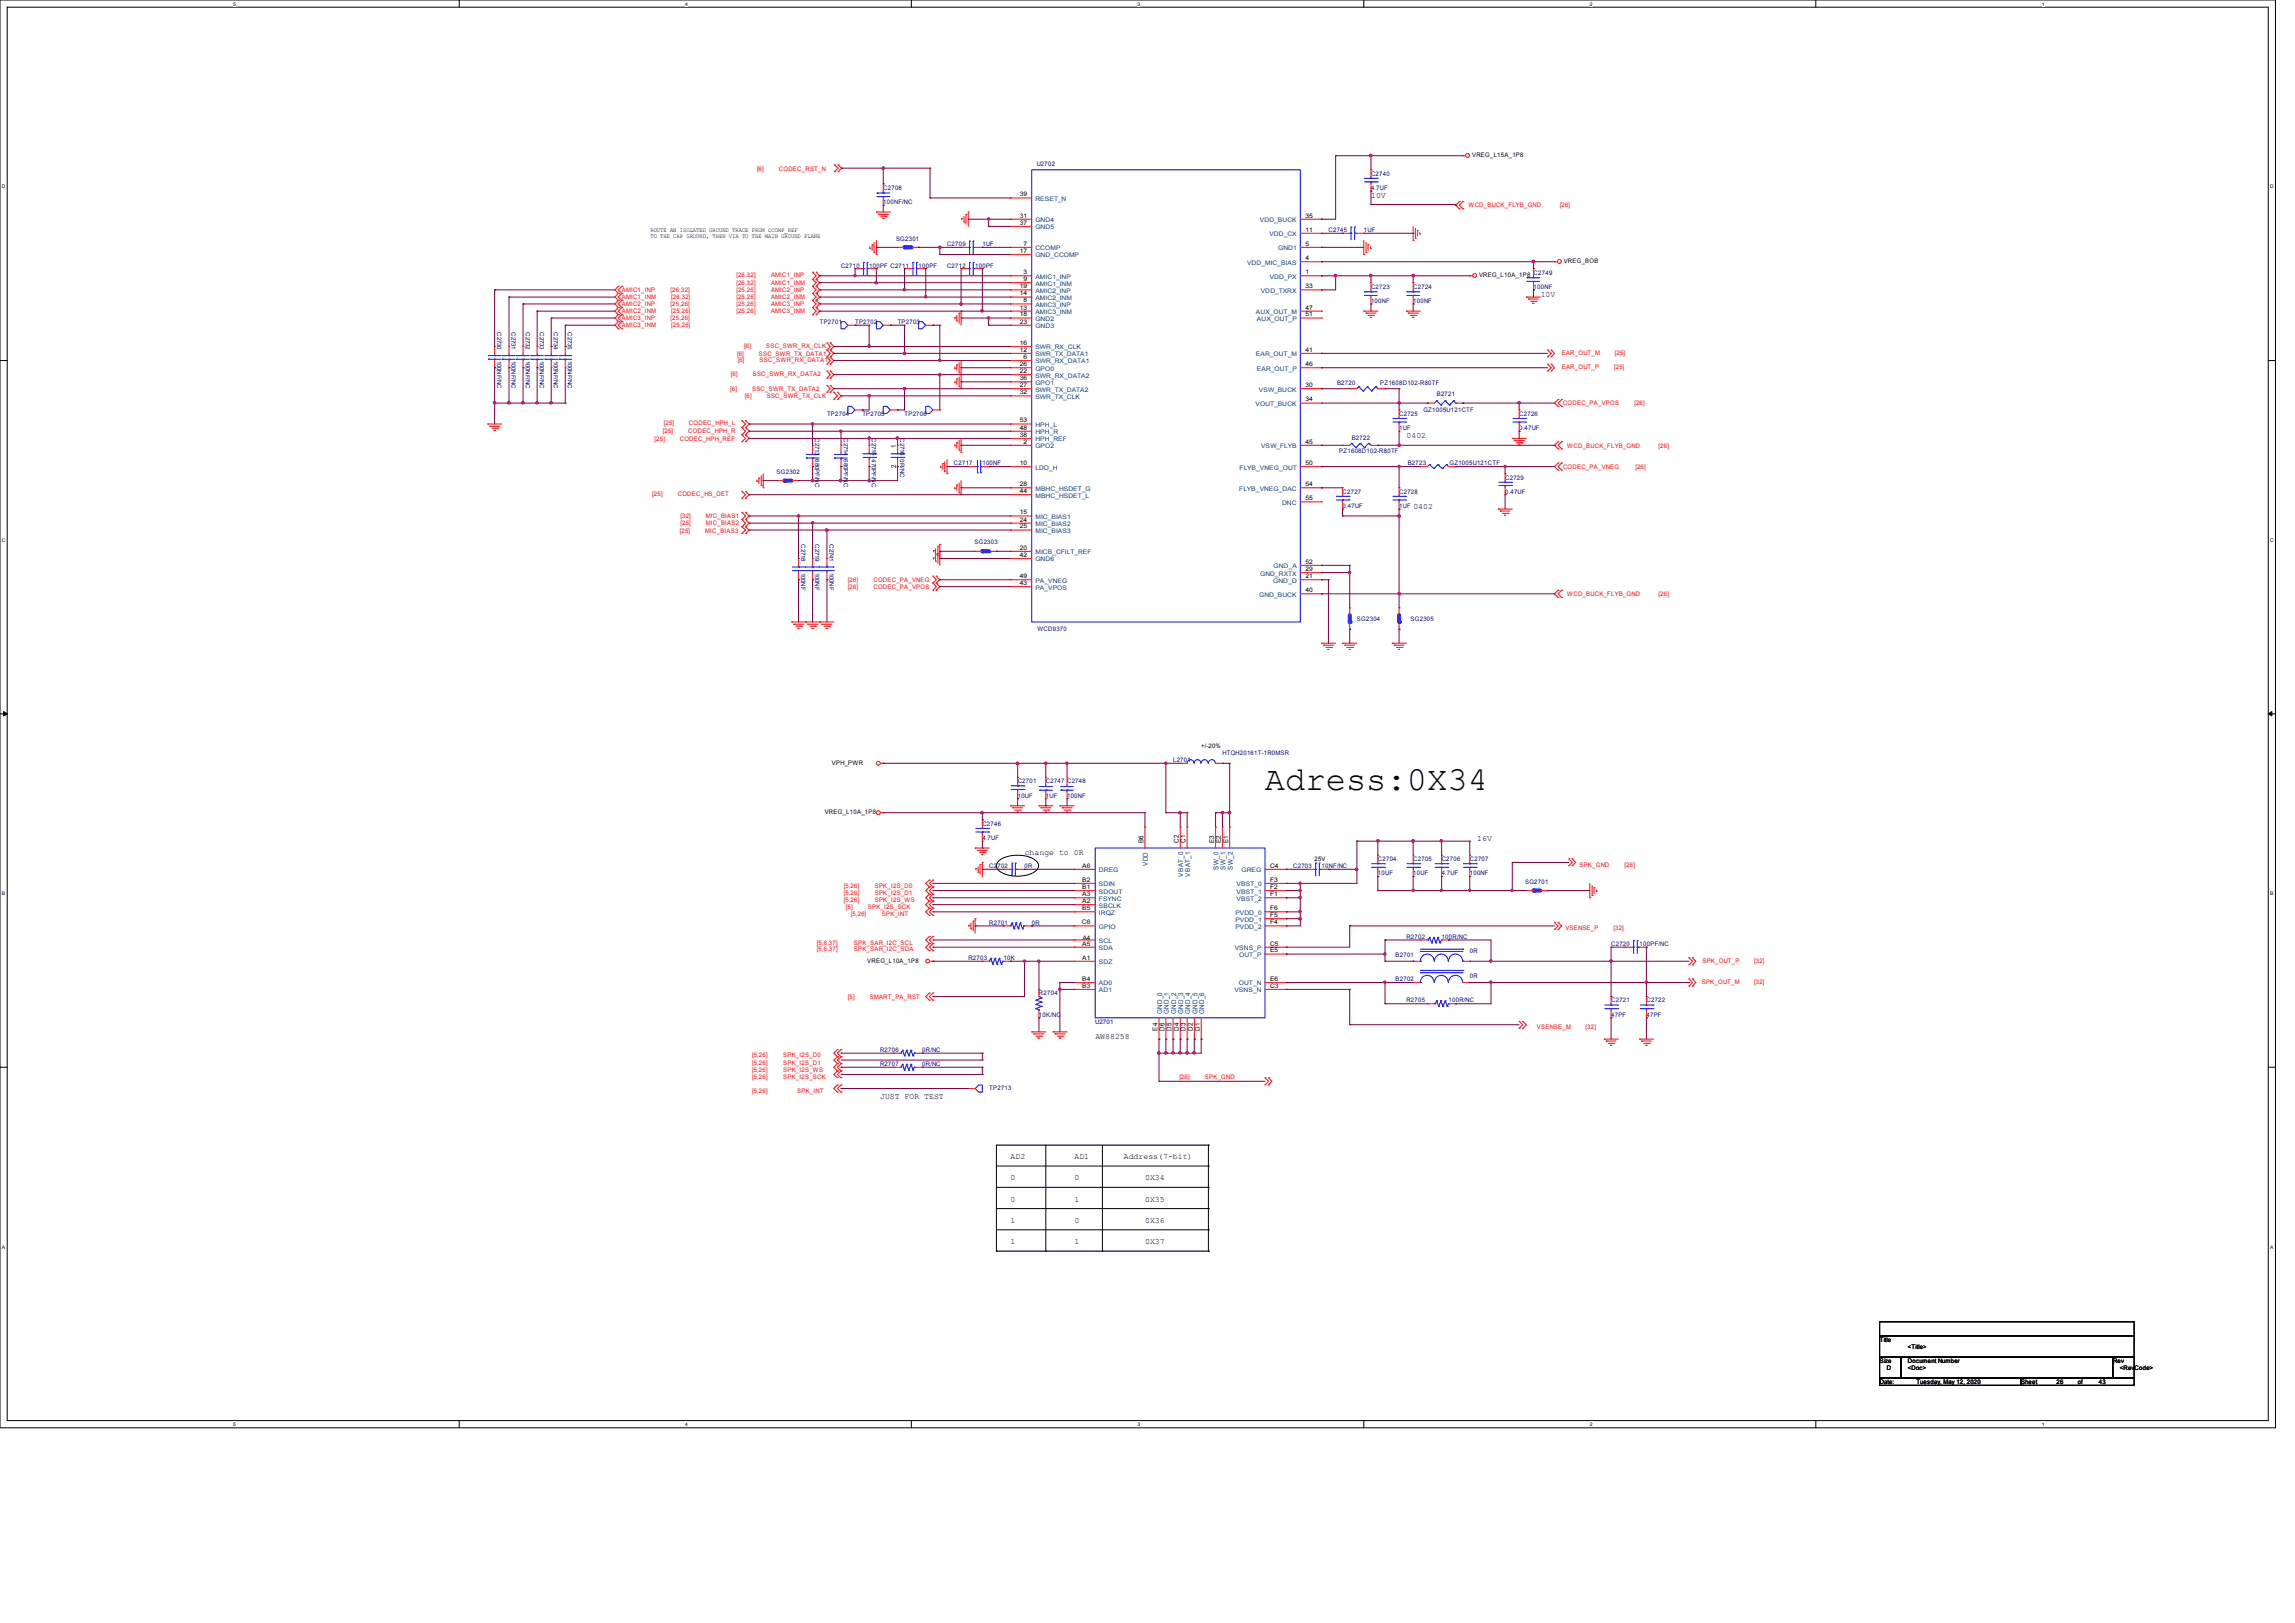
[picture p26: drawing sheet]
<svg xmlns="http://www.w3.org/2000/svg" width="297mm" height="210mm" viewBox="0 0 297 210" stroke-linecap="round" stroke-linejoin="round" font-family="sans-serif">
<defs><g id="words">
<text font-size="4.4" x="163.7" y="102.2">Adress:0X34</text>
<g font-size="1.1">
<text x="177.4" y="25.7">10V</text>
<text x="199.4" y="38.4">10V</text>
<text x="182" y="56.7">0402</text>
<text x="182.9" y="65.9">0402</text>
<text x="132.6" y="110.7">change to 0R</text>
<text x="191.2" y="108.8">16V</text>
<text x="141.8" y="134.5">AW88258</text>
<text x="113.9" y="142.2">JUST FOR TEST</text>
<text x="130.8" y="150">AD2</text>
<text x="139" y="150">AD1</text>
<text x="145.4" y="150">Address(7-bit)</text>
<text x="130.8" y="152.7">0</text>
<text x="130.8" y="155.5">0</text>
<text x="139" y="152.7">0</text>
<text x="139" y="155.5">1</text>
<text x="148.2" y="152.7">0X34</text>
<text x="148.2" y="155.5">0X35</text>
<text x="130.8" y="158.2">1</text>
<text x="130.8" y="161">1</text>
<text x="139" y="158.2">0</text>
<text x="139" y="161">1</text>
<text x="148.2" y="158.2">0X36</text>
<text x="148.2" y="161">0X37</text>
</g>
<g font-size=".9">
<text x="116" y="57.9" transform="rotate(-90 116 57.9)">1</text>
<text x="116" y="60.5" transform="rotate(-90 116 60.5)">2</text>
<text x="148" y="109.1" transform="rotate(-90 148 109.1)">B6</text>
<text x="152.5" y="109.1" transform="rotate(-90 152.5 109.1)">C2</text>
<text x="153.4" y="109.1" transform="rotate(-90 153.4 109.1)">C1</text>
<text x="157.1" y="109.1" transform="rotate(-90 157.1 109.1)">E3</text>
<text x="158" y="109.1" transform="rotate(-90 158 109.1)">E2</text>
<text x="158.9" y="109.1" transform="rotate(-90 158.9 109.1)">E1</text>
<text x="149.8" y="133.4" transform="rotate(-90 149.8 133.4)">E4</text>
<text x="150.7" y="133.4" transform="rotate(-90 150.7 133.4)">D6</text>
<text x="151.6" y="133.4" transform="rotate(-90 151.6 133.4)">D5</text>
<text x="152.5" y="133.4" transform="rotate(-90 152.5 133.4)">D4</text>
<text x="153.4" y="133.4" transform="rotate(-90 153.4 133.4)">D3</text>
<text x="154.4" y="133.4" transform="rotate(-90 154.4 133.4)">D2</text>
<text x="155.3" y="133.4" transform="rotate(-90 155.3 133.4)">D1</text>
</g>
<g font-size=".9" fill="#004080">
<text x="148.6" y="112.1" transform="rotate(-90 148.6 112.1)">VDD</text>
<text x="153.1" y="113.4" transform="rotate(-90 153.1 113.4)">VBAT_0</text>
<text x="154" y="113.4" transform="rotate(-90 154 113.4)">VBAT_1</text>
<text x="157.7" y="112.5" transform="rotate(-90 157.7 112.5)">SW_0</text>
<text x="158.6" y="112.5" transform="rotate(-90 158.6 112.5)">SW_1</text>
<text x="159.5" y="112.5" transform="rotate(-90 159.5 112.5)">SW_2</text>
<text x="150.4" y="131.2" transform="rotate(-90 150.4 131.2)">GND_0</text>
<text x="151.3" y="131.2" transform="rotate(-90 151.3 131.2)">GND_1</text>
<text x="152.2" y="131.2" transform="rotate(-90 152.2 131.2)">GND_2</text>
<text x="153.1" y="131.2" transform="rotate(-90 153.1 131.2)">GND_3</text>
<text x="154" y="131.2" transform="rotate(-90 154 131.2)">GND_4</text>
<text x="155" y="131.2" transform="rotate(-90 155 131.2)">GND_5</text>
<text x="155.8" y="131.2" transform="rotate(-90 155.8 131.2)">GND_6</text>
</g>
<g font-size=".8" fill="#f00">
<text x="98" y="22.1">[6]</text>
<text x="100.8" y="22.1">CODEC_RST_N</text>
<text x="190" y="26.8">WCD_BUCK_FLYB_GND</text>
<text x="201.9" y="26.8">[26]</text>
<text x="95.3" y="35.9">[26,32]</text>
<text x="99.8" y="35.9">AMIC1_INP</text>
<text x="80.5" y="37.7">AMIC1_INP</text>
<text x="80.5" y="38.7">AMIC1_INM</text>
<text x="80.5" y="39.5">AMIC2_INP</text>
<text x="80.5" y="40.5">AMIC2_INM</text>
<text x="80.5" y="41.4">AMIC3_INP</text>
<text x="86.8" y="37.7">[26,32]</text>
<text x="86.8" y="39.5">[25,26]</text>
<text x="86.8" y="41.4">[25,26]</text>
<text x="86.9" y="38.7">[26,32]</text>
<text x="86.9" y="40.5">[25,26]</text>
<text x="95.3" y="36.9">[26,32]</text>
<text x="95.3" y="37.7">[25,26]</text>
<text x="95.3" y="38.7">[25,26]</text>
<text x="95.3" y="39.5">[25,26]</text>
<text x="95.3" y="40.6">[25,26]</text>
<text x="99.8" y="36.9">AMIC1_INM</text>
<text x="99.8" y="37.7">AMIC2_INP</text>
<text x="99.8" y="38.7">AMIC2_INM</text>
<text x="99.8" y="39.5">AMIC3_INP</text>
<text x="99.8" y="40.6">AMIC3_INM</text>
<text x="80.5" y="42.3">AMIC3_INM</text>
<text x="86.9" y="42.3">[25,26]</text>
<text x="95.4" y="46.1">[6]</text>
<text x="95.5" y="46.9">[6]</text>
<text x="96.3" y="45">[6]</text>
<text x="98.2" y="46.1">SSC_SWR_TX_DATA1</text>
<text x="98.3" y="46.9">SSC_SWR_RX_DATA1</text>
<text x="99.2" y="45">SSC_SWR_RX_CLK</text>
<text x="202.1" y="45.9">EAR_OUT_M</text>
<text x="202.1" y="47.8">EAR_OUT_P</text>
<text x="208.9" y="47.8">[25]</text>
<text x="209" y="45.9">[25]</text>
<text x="94.5" y="50.6">[6]</text>
<text x="94.6" y="48.7">[6]</text>
<text x="96.4" y="51.5">[6]</text>
<text x="97.3" y="50.6">SSC_SWR_TX_DATA2</text>
<text x="97.4" y="48.7">SSC_SWR_RX_DATA2</text>
<text x="99.2" y="51.5">SSC_SWR_TX_CLK</text>
<text x="202.3" y="52.5">CODEC_PA_VPOS</text>
<text x="211.5" y="52.5">[26]</text>
<text x="84.7" y="57">[25]</text>
<text x="85.8" y="56">[25]</text>
<text x="85.9" y="55">[25]</text>
<text x="88" y="57">CODEC_HPH_REF</text>
<text x="89.1" y="56">CODEC_HPH_R</text>
<text x="89.2" y="55">CODEC_HPH_L</text>
<text x="202.8" y="57.9">WCD_BUCK_FLYB_GND</text>
<text x="214.6" y="57.9">[26]</text>
<text x="84.4" y="64.2">[25]</text>
<text x="87.7" y="64.2">CODEC_HS_DET</text>
<text x="202.3" y="60.7">CODEC_PA_VNEG</text>
<text x="211.6" y="60.7">[26]</text>
<text x="88" y="68.9">[25]</text>
<text x="88.1" y="67">[32]</text>
<text x="88.1" y="68">[25]</text>
<text x="91.3" y="68.9">MIC_BIAS3</text>
<text x="91.4" y="67">MIC_BIAS1</text>
<text x="91.4" y="68">MIC_BIAS2</text>
<text x="109.7" y="75.3">[26]</text>
<text x="109.7" y="76.2">[26]</text>
<text x="113" y="75.3">CODEC_PA_VNEG</text>
<text x="113" y="76.2">CODEC_PA_VPOS</text>
<text x="202.8" y="77.1">WCD_BUCK_FLYB_GND</text>
<text x="214.6" y="77.1">[26]</text>
<text x="204.4" y="112.1">SPK_GND</text>
<text x="210.2" y="112.1">[26]</text>
<text x="109.2" y="114.9">[5,26]</text>
<text x="109.2" y="115.8">[5,26]</text>
<text x="109.2" y="116.7">[5,26]</text>
<text x="109.5" y="117.6">[5]</text>
<text x="110.1" y="118.5">[5,26]</text>
<text x="112.3" y="117.6">SPK_I2S_SCK</text>
<text x="113.2" y="114.9">SPK_I2S_D0</text>
<text x="113.2" y="115.8">SPK_I2S_D1</text>
<text x="113.2" y="116.7">SPK_I2S_WS</text>
<text x="114.1" y="118.5">SPK_INT</text>
<text x="105.7" y="122.2">[5,6,37]</text>
<text x="105.7" y="123.1">[5,6,37]</text>
<text x="110.5" y="122.2">SPK_SAR_I2C_SCL</text>
<text x="110.5" y="123.1">SPK_SAR_I2C_SDA</text>
<text x="202.6" y="120.4">VSENSE_P</text>
<text x="208.8" y="120.4">[32]</text>
<text x="220.3" y="124.6">SPK_OUT_P</text>
<text x="227" y="124.6">[32]</text>
<text x="109.7" y="129.2">[5]</text>
<text x="112.6" y="129.2">SMART_PA_RST</text>
<text x="220.2" y="127.3">SPK_OUT_M</text>
<text x="227" y="127.3">[32]</text>
<text x="97.3" y="136.8">[5,26]</text>
<text x="97.3" y="137.8">[5,26]</text>
<text x="101.4" y="136.8">SPK_I2S_D0</text>
<text x="101.4" y="137.8">SPK_I2S_D1</text>
<text x="198.9" y="133.2">VSENSE_M</text>
<text x="205.2" y="133.2">[32]</text>
<text x="97.3" y="138.7">[5,26]</text>
<text x="97.3" y="139.6">[5,26]</text>
<text x="97.3" y="141.4">[5,26]</text>
<text x="101.4" y="138.7">SPK_I2S_WS</text>
<text x="101.4" y="139.6">SPK_I2S_SCK</text>
<text x="103.2" y="141.4">SPK_INT</text>
<text x="152.6" y="139.6">[26]</text>
<text x="155.9" y="139.6">SPK_GND</text>
</g>
<g font-size=".8" fill="#000080">
<text x="134.2" y="21.5">U2702</text>
<text x="177.4" y="22.7">C2740</text>
<text x="114.3" y="24.6">C2708</text>
<text x="114.3" y="26.4">100NF/NC</text>
<text x="177.4" y="24.6">4.7UF</text>
<text x="108.8" y="34.6">C2710</text>
<text x="112.5" y="34.6">100PF C2711</text>
<text x="116" y="31.2">SG2301</text>
<text x="118.9" y="34.6">100PF</text>
<text x="122.6" y="34.6">C2712</text>
<text x="122.6" y="31.9">C2709</text>
<text x="126.2" y="34.6">100PF</text>
<text x="127.1" y="31.9">1UF</text>
<text x="171.9" y="30.1">C2745</text>
<text x="176.5" y="30.1">1UF</text>
<text x="198.5" y="35.5">C2749</text>
<text x="106.1" y="41.9">TP2701</text>
<text x="110.7" y="41.9">TP2702</text>
<text x="116.2" y="41.9">TP2703</text>
<text x="177.4" y="37.3">C2723</text>
<text x="177.4" y="39.2">100NF</text>
<text x="182.9" y="37.3">C2724</text>
<text x="182.9" y="39.2">100NF</text>
<text x="198.5" y="37.3">100NF</text>
<text x="64.4" y="43" transform="rotate(90 64.4 43)">C2730</text>
<text x="64.4" y="46.7" transform="rotate(90 64.4 46.7)">100NF/NC</text>
<text x="66.2" y="43" transform="rotate(90 66.2 43)">C2731</text>
<text x="66.2" y="46.7" transform="rotate(90 66.2 46.7)">100NF/NC</text>
<text x="68" y="43" transform="rotate(90 68 43)">C2732</text>
<text x="68" y="46.7" transform="rotate(90 68 46.7)">100NF/NC</text>
<text x="69.9" y="43" transform="rotate(90 69.9 43)">C2733</text>
<text x="69.9" y="46.7" transform="rotate(90 69.9 46.7)">100NF/NC</text>
<text x="71.7" y="43" transform="rotate(90 71.7 43)">C2734</text>
<text x="71.7" y="46.7" transform="rotate(90 71.7 46.7)">100NF/NC</text>
<text x="73.5" y="43" transform="rotate(90 73.5 43)">C2735</text>
<text x="73.5" y="46.7" transform="rotate(90 73.5 46.7)">100NF/NC</text>
<text x="107" y="53.8">TP2704</text>
<text x="111.6" y="53.8">TP2705</text>
<text x="117.1" y="53.8">TP2706</text>
<text x="173" y="49.8">B2720</text>
<text x="178.6" y="49.9">PZ1608D102-R80TF</text>
<text x="181.1" y="53.8">C2725</text>
<text x="184.2" y="53.3">GZ1005U121CTF</text>
<text x="185.9" y="51.2">B2721</text>
<text x="196.6" y="53.8">C2726</text>
<text x="105.5" y="56.7" transform="rotate(90 105.5 56.7)">C2713</text>
<text x="105.5" y="59.4" transform="rotate(90 105.5 59.4)">680PF/NC</text>
<text x="109.2" y="56.7" transform="rotate(90 109.2 56.7)">C2714</text>
<text x="109.2" y="59.4" transform="rotate(90 109.2 59.4)">680PF/NC</text>
<text x="112.8" y="56.7" transform="rotate(90 112.8 56.7)">C2715</text>
<text x="112.8" y="59.4" transform="rotate(90 112.8 59.4)">470PF/NC</text>
<text x="116.5" y="56.7" transform="rotate(90 116.5 56.7)">C2716</text>
<text x="116.5" y="59.4" transform="rotate(90 116.5 59.4)">0R/NC</text>
<text x="173.3" y="58.6">PZ1608D102-R80TF</text>
<text x="174.9" y="56.9">B2722</text>
<text x="181.1" y="55.6">1UF</text>
<text x="196.6" y="55.6">0.47UF</text>
<text x="100.5" y="61.3">SG2302</text>
<text x="123.5" y="60.2">C2717</text>
<text x="127.1" y="60.2">100NF</text>
<text x="173.7" y="63.9">C2727</text>
<text x="173.7" y="65.7">0.47UF</text>
<text x="181.1" y="63.9">C2728</text>
<text x="181.1" y="65.7">1UF</text>
<text x="182.2" y="60.1">B2723</text>
<text x="187.6" y="60.2">GZ1005U121CTF</text>
<text x="194.8" y="62.1">C2729</text>
<text x="194.8" y="63.9">0.47UF</text>
<text x="103.7" y="70.4" transform="rotate(90 103.7 70.4)">C2718</text>
<text x="105.5" y="70.4" transform="rotate(90 105.5 70.4)">C2719</text>
<text x="107.4" y="70.4" transform="rotate(90 107.4 70.4)">C2741</text>
<text x="126.1" y="70.4">SG2303</text>
<text x="103.7" y="74.1" transform="rotate(90 103.7 74.1)">100NF</text>
<text x="105.5" y="74.1" transform="rotate(90 105.5 74.1)">100NF</text>
<text x="107.4" y="74.1" transform="rotate(90 107.4 74.1)">100NF</text>
<text x="134.2" y="81.6">WCD9370</text>
<text x="175.6" y="80.3">SG2304</text>
<text x="182.6" y="80.3">SG2305</text>
<text x="131.7" y="101.3">C2701</text>
<text x="135.3" y="101.3">C2747 C2748</text>
<text x="151.8" y="98.6">L2701</text>
<text x="158.2" y="97.7">HTQH20161T-1R0MSR</text>
<text x="127.1" y="106.8">C2746</text>
<text x="131.7" y="103.2">10UF</text>
<text x="135.3" y="103.2">1UF</text>
<text x="138.1" y="103.2">100NF</text>
<text x="127.1" y="108.7">4.7UF</text>
<text x="128" y="112.4">C2702</text>
<text x="132.6" y="112.4">0R</text>
<text x="167.4" y="112.4">C2703</text>
<text x="171" y="112.4">10NF/NC</text>
<text x="178.3" y="111.4">C2704</text>
<text x="178.3" y="113.2">10UF</text>
<text x="182.9" y="111.4">C2705</text>
<text x="182.9" y="113.2">10UF</text>
<text x="186.6" y="111.4">C2706</text>
<text x="186.6" y="113.2">4.7UF</text>
<text x="190.2" y="111.4">C2707</text>
<text x="190.2" y="113.2">100NF</text>
<text x="128" y="119.6">R2701</text>
<text x="133.5" y="119.6">0R</text>
<text x="197.4" y="114.4">SG2701</text>
<text x="125.3" y="124.2">R2703</text>
<text x="129.9" y="124.2">10K</text>
<text x="180.6" y="123.8">B2701</text>
<text x="182" y="121.5">R2702</text>
<text x="186.6" y="121.5">100R/NC</text>
<text x="190.2" y="123.3">0R</text>
<text x="208.5" y="122.4">C2720</text>
<text x="212.2" y="122.4">100PF/NC</text>
<text x="134.5" y="128.8">R2704</text>
<text x="134.5" y="131.5">10K/NC</text>
<text x="180.6" y="127">B2702</text>
<text x="182" y="129.7">R2705</text>
<text x="187.5" y="129.7">100R/NC</text>
<text x="190.2" y="126.5">0R</text>
<text x="208.5" y="129.7">C2721</text>
<text x="208.5" y="131.5">47PF</text>
<text x="213.1" y="129.7">C2722</text>
<text x="213.1" y="131.5">47PF</text>
<text x="113.9" y="136.1">R2706</text>
<text x="113.9" y="137.9">R2707</text>
<text x="119.3" y="136.1">0R/NC</text>
<text x="119.3" y="137.9">0R/NC</text>
<text x="141.7" y="132.5">U2701</text>
<text x="128" y="141.1">TP2713</text>
</g>
<g font-size=".8">
<text x="190.5" y="20.4">VREG_L15A_1P8</text>
<text x="84.2" y="30">ROUTE AN ISOLATED GROUND TRACE FROM CCOMP_REF</text>
<text x="132" y="28.2">31</text>
<text x="132" y="29.1">37</text>
<text x="132" y="25.4">39</text>
<text x="168.9" y="30">11</text>
<text x="168.9" y="28.2">35</text>
<text x="84.2" y="30.8">TO THE CAP GROUND, THEN VIA TO THE MAIN GROUND PLANE</text>
<text x="132" y="32.7">17</text>
<text x="132.4" y="35.5">3</text>
<text x="132.4" y="31.8">7</text>
<text x="168.9" y="35.5">1</text>
<text x="168.9" y="33.7">4</text>
<text x="168.9" y="31.8">5</text>
<text x="191.4" y="35.9">VREG_L10A_1P8</text>
<text x="202.4" y="34.1">VREG_BOB</text>
<text x="132" y="40">13</text>
<text x="132" y="38.2">14</text>
<text x="132" y="40.9">18</text>
<text x="132" y="37.3">19</text>
<text x="132" y="41.9">23</text>
<text x="132.4" y="39.1">8</text>
<text x="132.4" y="36.4">9</text>
<text x="168.9" y="37.3">33</text>
<text x="168.9" y="40">47</text>
<text x="168.9" y="40.9">51</text>
<text x="132" y="45.5">12</text>
<text x="132" y="44.6">16</text>
<text x="132" y="47.4">26</text>
<text x="132.4" y="46.4">6</text>
<text x="168.9" y="45.5">41</text>
<text x="168.9" y="47.4">46</text>
<text x="132" y="48.3">22</text>
<text x="132" y="50.1">27</text>
<text x="132" y="51">32</text>
<text x="132" y="49.2">36</text>
<text x="168.9" y="50.1">30</text>
<text x="168.9" y="51.9">34</text>
<text x="132" y="56.5">38</text>
<text x="132" y="55.6">48</text>
<text x="132" y="54.7">53</text>
<text x="132.4" y="57.4">2</text>
<text x="168.9" y="57.4">45</text>
<text x="132" y="60.2">10</text>
<text x="132" y="62.9">28</text>
<text x="132" y="63.8">44</text>
<text x="168.9" y="60.2">50</text>
<text x="168.9" y="62.9">54</text>
<text x="168.9" y="64.7">55</text>
<text x="132" y="66.5">15</text>
<text x="132" y="71.1">20</text>
<text x="132" y="67.5">24</text>
<text x="132" y="68.4">25</text>
<text x="132" y="72.1">42</text>
<text x="132" y="75.7">43</text>
<text x="132" y="74.8">49</text>
<text x="168.9" y="74.8">21</text>
<text x="168.9" y="73.9">29</text>
<text x="168.9" y="76.6">40</text>
<text x="168.9" y="72.9">52</text>
<text x="107.7" y="99">VPH_PWR</text>
<text x="155.5" y="96.8">+/-20%</text>
<text x="106.7" y="105.4">VREG_L10A_1P8</text>
<text x="140.1" y="112.3">A6</text>
<text x="164.4" y="112.3">C4</text>
<text x="170.1" y="111.4">25V</text>
<text x="140" y="119.6">C6</text>
<text x="140.1" y="114.1">B2</text>
<text x="140.1" y="115">B1</text>
<text x="140.1" y="116">A3</text>
<text x="140.1" y="116.8">A2</text>
<text x="140.1" y="117.8">B5</text>
<text x="164.4" y="114.1">F3</text>
<text x="164.4" y="115">F2</text>
<text x="164.4" y="116">F1</text>
<text x="164.4" y="117.8">F6</text>
<text x="164.4" y="118.7">F5</text>
<text x="164.4" y="119.6">F4</text>
<text x="112.2" y="124.6">VREG_L10A_1P8</text>
<text x="140.1" y="122.3">A5</text>
<text x="140.1" y="124.2">A1</text>
<text x="140.1" y="121.6">A4</text>
<text x="164.4" y="122.3">C5</text>
<text x="164.4" y="123.2">E5</text>
<text x="140.1" y="126.9">B4</text>
<text x="140.1" y="127.8">B3</text>
<text x="164.4" y="126.9">E6</text>
<text x="164.4" y="127.8">C3</text>
<text x="243.3" y="173.6">Title</text>
<text x="243.3" y="176.4">Size</text>
<text x="243.3" y="179.1">Date:</text>
<text x="244.2" y="177.2">D</text>
<text x="246.9" y="176.4">Document Number</text>
<text x="246.9" y="177.2">&lt;Doc&gt;</text>
<text x="246.9" y="174.5">&lt;Title&gt;</text>
<text x="248" y="179.1">Tuesday, May 12, 2020</text>
<text x="261.6" y="179.1">Sheet</text>
<text x="266.1" y="179.1">26</text>
<text x="268.9" y="179.1">of</text>
<text x="271.6" y="179.1">43</text>
<text x="273.4" y="176.4">Rev</text>
<text x="274.3" y="177.2">&lt;RevCode&gt;</text>
</g>
<g font-size=".8" fill="#004080">
<text x="134" y="28.7">GND4</text>
<text x="134" y="29.7">GND5</text>
<text x="134" y="26">RESET_N</text>
<text x="163" y="28.7">VDD_BUCK</text>
<text x="134" y="32.4">CCOMP</text>
<text x="134" y="33.3">GND_CCOMP</text>
<text x="161.4" y="34.2">VDD_MIC_BIAS</text>
<text x="164.3" y="30.6">VDD_CX</text>
<text x="165.4" y="32.4">GND1</text>
<text x="134" y="36.1">AMIC1_INP</text>
<text x="134" y="39.7">AMIC3_INP</text>
<text x="134" y="37">AMIC1_INM</text>
<text x="134" y="40.6">AMIC3_INM</text>
<text x="134" y="38.8">AMIC2_INM</text>
<text x="134" y="41.5">GND2</text>
<text x="134" y="37.9">AMIC2_INP</text>
<text x="162.5" y="40.6">AUX_OUT_M</text>
<text x="162.7" y="41.5">AUX_OUT_P</text>
<text x="163.2" y="37.9">VDD_TXRX</text>
<text x="164.3" y="36.1">VDD_PX</text>
<text x="134" y="47">SWR_RX_DATA1</text>
<text x="134" y="46.1">SWR_TX_DATA1</text>
<text x="134" y="45.2">SWR_RX_CLK</text>
<text x="134" y="42.5">GND3</text>
<text x="134" y="48">GPO0</text>
<text x="162.5" y="46.1">EAR_OUT_M</text>
<text x="162.7" y="48">EAR_OUT_P</text>
<text x="134" y="48.9">SWR_RX_DATA2</text>
<text x="134" y="50.7">SWR_TX_DATA2</text>
<text x="134" y="51.6">SWR_TX_CLK</text>
<text x="134" y="49.8">GPO1</text>
<text x="162.5" y="52.5">VOUT_BUCK</text>
<text x="162.9" y="50.7">VSW_BUCK</text>
<text x="134" y="58">GPO2</text>
<text x="134" y="57.1">HPH_REF</text>
<text x="134" y="56.2">HPH_R</text>
<text x="134" y="55.2">HPH_L</text>
<text x="163.2" y="58">VSW_FLYB</text>
<text x="134" y="60.7">LDO_H</text>
<text x="134" y="63.5">MBHC_HSDET_G</text>
<text x="134" y="64.4">MBHC_HSDET_L</text>
<text x="160.4" y="63.5">FLYB_VNEG_DAC</text>
<text x="160.4" y="60.7">FLYB_VNEG_OUT</text>
<text x="165.9" y="65.3">DNC</text>
<text x="134" y="67.1">MIC_BIAS1</text>
<text x="134" y="71.7">MICB_CFILT_REF</text>
<text x="134" y="68.1">MIC_BIAS2</text>
<text x="134" y="69">MIC_BIAS3</text>
<text x="134" y="72.6">GND6</text>
<text x="134" y="76.3">PA_VPOS</text>
<text x="134" y="75.4">PA_VNEG</text>
<text x="163" y="77.2">GND_BUCK</text>
<text x="163.1" y="74.5">GND_RXTX</text>
<text x="164.8" y="75.4">GND_D</text>
<text x="164.8" y="73.5">GND_A</text>
<text x="142.2" y="112.9">DREG</text>
<text x="160.7" y="112.9">GREG</text>
<text x="142.2" y="114.7">SDIN</text>
<text x="142.2" y="115.6">SDOUT</text>
<text x="142.2" y="116.5">FSYNC</text>
<text x="142.2" y="117.4">SBCLK</text>
<text x="142.2" y="118.4">IRQZ</text>
<text x="159.9" y="118.4">PVDD_0</text>
<text x="159.9" y="119.3">PVDD_1</text>
<text x="160" y="114.7">VBST_0</text>
<text x="160" y="115.6">VBST_1</text>
<text x="160" y="116.5">VBST_2</text>
<text x="142.2" y="120.2">GPIO</text>
<text x="142.2" y="122">SCL</text>
<text x="142.2" y="122.9">SDA</text>
<text x="142.2" y="124.8">SDZ</text>
<text x="159.8" y="122.9">VSNS_P</text>
<text x="159.9" y="120.2">PVDD_2</text>
<text x="160.4" y="123.8">OUT_P</text>
<text x="142.2" y="127.5">AD0</text>
<text x="142.2" y="128.4">AD1</text>
<text x="159.7" y="128.4">VSNS_N</text>
<text x="160.3" y="127.5">OUT_N</text>
</g>
<g font-size=".6">
<text x="30.2" y=".7">5</text>
<text x="88.7" y=".7">4</text>
<text x="147.2" y=".7">3</text>
<text x="205.7" y=".7">2</text>
<text x="264.2" y=".7">1</text>
<text x=".3" y="24.4">D</text>
<text x="293.8" y="24.4">D</text>
<text x=".3" y="70.1">C</text>
<text x="293.8" y="70.1">C</text>
<text x=".3" y="115.8">B</text>
<text x="293.8" y="115.8">B</text>
<text x=".3" y="161.5">A</text>
<text x="293.8" y="161.5">A</text>
<text x="30.2" y="184.5">5</text>
<text x="88.7" y="184.5">4</text>
<text x="147.2" y="184.5">3</text>
<text x="205.7" y="184.5">2</text>
<text x="264.2" y="184.5">1</text>
</g>
</g></defs>
<path d="M0 0h294.5v184.7h-294.5zM.9 .9h292.6v182.9h-292.6z" fill="none" stroke="#000" stroke-width=".13"/>
<g fill="#fff">
<path d="M30.2 .1h.3v.7h-.3z"/>
<path d="M30.2 183.9h.3v.8h-.3z"/>
</g>
<path d="M59.4 0v.9M59.4 183.8v.9" fill="none" stroke="#000" stroke-width=".13"/>
<g fill="#fff">
<path d="M88.7 .1h.3v.7h-.3z"/>
<path d="M88.7 183.9h.3v.8h-.3z"/>
</g>
<path d="M117.9 0v.9M117.9 183.8v.9" fill="none" stroke="#000" stroke-width=".13"/>
<g fill="#fff">
<path d="M147.2 .1h.3v.7h-.3z"/>
<path d="M147.2 183.9h.3v.8h-.3z"/>
</g>
<path d="M176.5 0v.9M176.5 183.8v.9" fill="none" stroke="#000" stroke-width=".13"/>
<g fill="#fff">
<path d="M205.7 .1h.4v.7h-.4z"/>
<path d="M205.7 183.9h.4v.8h-.4z"/>
</g>
<path d="M235 0v.9M235 183.8v.9" fill="none" stroke="#000" stroke-width=".13"/>
<g fill="#fff">
<path d="M264.2 .1h.4v.7h-.4z"/>
<path d="M264.2 183.9h.4v.8h-.4z"/>
<path d="M.3 23.8h.4v.7h-.4z"/>
<path d="M293.8 23.8h.5v.7h-.5z"/>
<path d="M.3 69.5h.4v.7h-.4z"/>
<path d="M293.8 69.5h.5v.7h-.5z"/>
</g>
<path d="M0 46.7h.9M293.5 46.7h1" fill="none" stroke="#000" stroke-width=".13"/>
<g fill="#fff">
<path d="M.3 115.2h.4v.8h-.4z"/>
<path d="M293.8 115.2h.4v.8h-.4z"/>
</g>
<path d="M0 92.4h.9M293.5 92.4h1" fill="none" stroke="#000" stroke-width=".13"/>
<path d="M.5 92.1l.4 .3-.4 .2zM293.5 92.4l.5-.3v.5z" fill="#000" stroke="#000" stroke-width=".13"/>
<g fill="#fff">
<path d="M.3 161h.3v.7h-.3z"/>
<path d="M293.8 161h.4v.7h-.4z"/>
</g>
<g fill="none" stroke="#000" stroke-width=".13">
<path d="M129.3 111.3a4.5 4.5 0 0 1 4.7 0 .81 .81 0 0 1 0 1.4 4.5 4.5 0 0 1-4.7 0 .81 .81 0 0 1 0-1.4zM0 138.1h.9M293.5 138.1h1M128.9 150.9h27.5M128.9 153.6h27.5M128.9 156.4h27.5M128.9 159.1h27.5M135.3 148.2v13.7M142.7 148.2v13.7M156.4 148.2h.1M156.4 150.9h.1M156.4 153.6h.1"/>
<path d="M156.4 156.4h.1M156.4 159.1h.1M156.4 148.2h-27.5v13.7M156.4 148.2v13.7M128.9 161.9h.1M128.9 161.9h27.5M135.3 161.9h.1M142.7 161.9h.1M156.4 161.9h.1M243.2 171h33v1.8h-33zM243.2 172.8h33v2.8h-33zM243.2 175.6h2.8v2.7h-2.8z"/>
<path d="M243.2 178.3h18.3v.9h-18.3zM246 175.6h27.4v2.7h-27.4zM261.5 178.3h14.7v.9h-14.7zM273.4 175.6h2.8v2.7h-2.8z"/>
</g>
<g fill="none" stroke="#f00" stroke-width=".13">
<path d="M80 37h.1M80 38h.1M80 38.9h.1M80 39.8h.1M80 37l-.4 .5 .4 .5M80 38l-.4 .4 .4 .5M80 38.9l-.4 .4 .4 .5M80 39.8l-.4 .5 .4 .4M80.5 38h.1M80.5 37h.1M80.5 38.9h.1M80.5 39.8h.1"/>
<path d="M80.5 37l-.5 .5 .5 .5M80.5 38l-.5 .4 .5 .5M80.5 38.9l-.5 .4 .5 .5M80.5 39.8l-.5 .5 .5 .4M105.2 35.2h.1M105.2 36.2h.1M105.2 37h.1M105.2 38h.1M105.2 38.9h.1M105.2 39.8h.1M105.2 35.2l.4 .5-.4 .5M105.2 36.2l.4 .4-.4 .4"/>
<path d="M105.2 37l.4 .5-.4 .5M105.2 38l.4 .4-.4 .5M105.2 38.9l.4 .4-.4 .5M105.2 39.8l.4 .5-.4 .4M105.6 36.2h.1M105.6 35.2h.1M105.6 37h.1M105.6 38h.1M105.6 38.9h.1M105.6 39.8h.1M105.6 35.2l.5 .5-.5 .5M105.6 36.2l.5 .4-.5 .4"/>
<path d="M105.6 37l.5 .5-.5 .5M105.6 38l.5 .4-.5 .5M105.6 38.9l.5 .4-.5 .5M105.6 39.8l.5 .5-.5 .4M108 21.3h.1M108 22.2h.1M108 21.3l.5 .5-.5 .4M108.5 22.2h.1M108.5 21.3h.1M108.5 21.3l.4 .5-.4 .4M112.6 32.1h.1M112.6 31.9v.2"/>
<path d="M112.9 31.7h.1M112.9 31.7v.7M113.1 32.7h.1M113.1 31.4v1.3M113.4 27.4h.1M113.4 32.9h.1M113.4 27.4h1.8M113.4 31.1v1.8M113.7 27.7h.1M113.7 27.7h1.3M114 28h.7M114.2 28.3h.1"/>
<path d="M114.2 28.3h.2M114.7 28h.1M124.5 28.3h.1M124.5 28.3v.1M124.8 28.7h.1M124.8 28v.7M125 27.7h.1M125 27.7v1.3M125.3 27.4h.1M125.3 27.4v1.9M176.5 32.9h.1M176.5 31.1v1.8"/>
<path d="M176.8 32.7h.1M176.8 31.4v1.3M177 31.7h.1M177 31.7v.7M177.3 32.1h.1M177.3 31.9v.2M177.4 39.3h.1M177.4 36.6h.1M177.4 36.6v.9M177.4 38.4v.9M182.9 31.1h.1M182.9 29.3v1.8"/>
<path d="M183.2 30.8h.1M183.2 29.5v1.3M183.4 29.8h.1M183.4 29.8v.8M183.7 30.3h.1M183.7 30.1v.2M188.8 27h.1M188.8 26.1h.1M188.8 26.1l-.4 .4 .4 .5M189.3 20.2h.1M189.3 26.1h.1M189.3 27h.1"/>
<path d="M189.3 20.2h.4M189.3 26.1l-.5 .4 .5 .5M190.2 35.7h.1M190.2 35.7h.4M197.5 38.4h.1M197.5 38.4h1.8M197.8 38.7h.1M197.8 38.7h1.3M198.1 39h.7M198.3 39.2h.1M198.3 39.2h.2M198.8 39h.1"/>
<path d="M201.2 33.9h.1M201.2 33.9h.3M63.1 54.9h.1M63.1 54.9h1.8M63.4 55.2h.1M63.4 55.2h1.3M63.7 55.4h.7M63.9 55.7h.1M63.9 55.7h.2M64.4 55.4h.1M71.3 47.6h.1M71.3 44.8h.1"/>
<path d="M71.3 44.8v.9M71.3 46.7v.9M80 40.7h.1M80 41.6h.1M80 42.5h.1M80 40.7l-.4 .4 .4 .5M80 41.6l-.4 .5 .4 .4M80.5 40.7h.1M80.5 41.6h.1M80.5 42.5h.1M80.5 40.7l-.5 .4 .5 .5M80.5 41.6l-.5 .5 .5 .4"/>
<path d="M96 54.4h.1M96 55.3h.1M96 56.3h.1M96 57.1h.1M96 55.3l.5 .5-.5 .5M96 54.4l.5 .5-.5 .4M96 56.3l.5 .4-.5 .4M96.5 55.3h.1M96.5 54.4h.1M96.5 56.3h.1M96.5 57.1h.1M96.5 54.4l.4 .5-.4 .4"/>
<path d="M96.5 55.3l.4 .5-.4 .5M96.5 56.3l.4 .4-.4 .4M105.2 40.7h.1M105.6 40.7h.1M107 44.4h.1M107 45.3h.1M107 46.2h.1M107 47.1h.1M107 48h.1M107 48.9h.1M107 49.9h.1M107 50.8h.1"/>
<path d="M107 44.4l.4 .4-.4 .5M107 45.3l.4 .4-.4 .5M107 46.2l.4 .5-.4 .4M107 48l.4 .5-.4 .4M107 49.9l.4 .4-.4 .5M107.4 45.3h.1M107.4 44.4h.1M107.4 46.2h.1M107.4 47.1h.1M107.4 48.9h.1M107.4 48h.1M107.4 50.8h.1"/>
<path d="M107.4 49.9h.1M107.4 44.4l.5 .4-.5 .5M107.4 45.3l.5 .4-.5 .5M107.4 46.2l.5 .5-.5 .4M107.4 48l.5 .5-.5 .4M107.4 49.9l.5 .4-.5 .5M107.9 50.8h.1M107.9 51.7h.1M107.9 50.8l.5 .4-.5 .5M108.4 51.7h.1M108.4 50.8h.1M108.4 50.8l.4 .4-.4 .5"/>
<path d="M108.8 57.6h.1M108.8 57.6v.9M108.8 59.4v1M122 60h.1M122 60v.7M122.3 59.7v1.3M122.6 59.4v1.9M123.6 41.1h.1M123.6 47.7h.1M123.6 49.5h.1M123.6 57.7h.1M123.6 41.1v.2"/>
<path d="M123.6 47.5v.2M123.6 49.3v.2M123.6 57.5v.2M123.8 41.5h.1M123.8 47.2h.1M123.8 49h.1M123.8 57.3h.1M123.8 40.8v.7M123.8 47.2v.7M123.8 49v.7M123.8 57.3v.7M124.1 40.5h.1"/>
<path d="M124.1 48.2h.1M124.1 50h.1M124.1 58.3h.1M124.1 40.5v1.3M124.1 46.9v1.3M124.1 48.8v1.2M124.1 57v1.3M124.4 40.3h.1M124.4 48.5h.1M124.4 50.3h.1M124.4 58.5h.1M124.4 40.3v1.8"/>
<path d="M124.4 46.7v3.6M124.4 56.7v1.8M176.5 40.3h.1M176.5 40.3h1.8M176.8 40.5h.1M176.8 40.5h1.3M177 40.8h.8M177.3 41.1h.1M177.3 41.1h.2M177.8 40.8h.1M182 40.3h.1M182 40.3h1.8"/>
<path d="M182.2 40.5h.1M182.2 40.5h1.4M182.5 40.8h.8M182.8 41.1h.1M182.8 41.1h.2M183.3 40.8h.1M195.7 56.7h.1M195.7 56.7h1.8M196 57h.1M196 57h1.3M196.3 57.3h.7M196.5 57.5h.1"/>
<path d="M196.5 57.5h.2M197 57.3h.1M200.3 46.2h.1M200.3 45.3h.1M200.3 48h.1M200.3 47.1h.1M200.3 45.3l.4 .4-.4 .5M200.3 47.1l.4 .5-.4 .4M200.7 46.2h.1M200.7 45.3h.1M200.7 48h.1M200.7 47.1h.1"/>
<path d="M200.7 47.1l.5 .5-.5 .4M200.7 45.3l.5 .4-.5 .5M201.6 52.6h.1M201.6 51.7h.1M201.6 58.1h.1M201.6 57.1h.1M201.6 59.9h.1M201.6 51.7l-.4 .5 .4 .4M201.6 57.1l-.4 .5 .4 .5M201.6 59.9l-.4 .5 .4 .4M202.1 51.7h.1M202.1 52.6h.1"/>
<path d="M202.1 57.1h.1M202.1 58.1h.1M202.1 59.9h.1M202.1 51.7l-.5 .5 .5 .4M202.1 57.1l-.5 .5 .5 .5M202.1 59.9l-.5 .5 .5 .4M96 63.6h.1M96 64.5h.1M96 66.3h.1M96 67.2h.1M96 68.2h.1M96 69h.1"/>
<path d="M96 63.6l.5 .4-.5 .5M96 66.3l.5 .5-.5 .4M96 67.2l.5 .5-.5 .5M96 68.2l.5 .4-.5 .4M96.5 64.5h.1M96.5 63.6h.1M96.5 67.2h.1M96.5 66.3h.1M96.5 68.2h.1M96.5 69h.1M96.5 63.6l.4 .4-.4 .5M96.5 66.3l.4 .5-.4 .4"/>
<path d="M96.5 67.2l.4 .5-.4 .5M96.5 68.2l.4 .4-.4 .4M98 62.3h.1M98 62.1v.2M98.2 61.8h.1M98.2 61.8v.8M98.5 62.8h.1M98.5 61.6v1.2M98.8 63.1h.1M98.8 61.3v1.8M108.8 60.4h.1M120.7 74.5h.1"/>
<path d="M120.7 75.4h.1M120.7 76.4h.1M120.7 74.5l.5 .5-.5 .4M120.7 75.4l.5 .5-.5 .5M120.8 71.2h.1M120.8 72.2h.1M120.8 71.2v.2M120.8 72.2v.1M121.1 71.7h.1M121.1 72.6h.1M121.1 71v.7M121.1 71.9v.7"/>
<path d="M121.2 75.4h.1M121.2 74.5h.1M121.2 76.4h.1M121.2 74.5l.4 .5-.4 .4M121.2 75.4l.4 .5-.4 .5M121.4 70.7h.1M121.4 71.6h.1M121.4 70.7v2.2M121.6 70.4h.1M121.6 71.3h.1M121.6 70.4v2.8M121.7 60.5h.1"/>
<path d="M121.7 60.3v.2M122.3 61h.1M122.6 61.3h.1M123.6 63.2h.1M123.6 63v.2M123.8 62.7h.1M123.8 62.7v.8M124.1 63.8h.1M124.1 62.5v1.3M124.4 64h.1M124.4 62.2v1.8M173.7 63.1h.1"/>
<path d="M173.7 65.9h.1M173.7 63.1v.9M173.7 64.9v1M181.1 63.1h.1M181.1 65.9h.1M181.1 63.1v.9M181.1 64.9v1M183.8 60.4h.1M183.8 60.4h.9M187.5 60.4h.9M188.4 60.4h.1M193.9 65.9h.1"/>
<path d="M193.9 65.9h1.8M194.1 66.1h.1M194.1 66.1h1.3M194.4 66.4h.8M194.7 66.7h.1M194.7 66.7h.2M195.2 66.4h.1M201.6 60.8h.1M201.6 77.3h.1M201.6 76.4h.1M201.6 76.4l-.4 .4 .4 .5M202.1 60.8h.1"/>
<path d="M202.1 76.4h.1M202.1 77.3h.1M202.1 76.4l-.5 .4 .5 .5M102.4 80.5h.1M102.4 80.5h5.5M102.7 80.8h.1M102.7 80.8h1.3M103 81h.7M103.3 81.3h.1M103.7 81h.1M104.3 80.5h.1M104.5 80.8h.1"/>
<path d="M104.5 80.8h1.3M104.8 81h.7M105.1 81.3h.1M105.1 81.3h.2M105.5 81h.1M106.1 80.5h.1M106.3 80.8h.1M106.3 80.8h1.4M106.6 81h.8M106.9 81.3h.1M106.9 81.3h.2M107.4 81h.1"/>
<path d="M114 98.8h.3M114.3 98.8h.1M171 83.2h.1M171 83.2h1.8M171.3 83.5h.1M171.3 83.5h1.3M171.6 83.8h.7M171.8 84h.1M171.8 84h.2M172.3 83.8h.1M173.7 83.2h.1M173.7 83.2h1.9"/>
<path d="M174 83.5h.1M174 83.5h1.3M174.3 83.8h.7M174.6 84h.1M174.6 84h.2M175 83.8h.1M180.2 83.2h.1M180.2 83.2h1.8M180.4 83.5h.1M180.4 83.5h1.3M180.7 83.8h.7M181 84h.1"/>
<path d="M181.4 83.8h.1M114 105.2h.3M114.3 105.2h.1M120.3 114.8h.1M120.3 113.9h.1M120.3 115.7h.1M120.3 116.6h.1M120.3 117.5h.1M120.3 118.4h.1M120.3 113.9l-.5 .4 .5 .5M120.3 114.8l-.5 .4 .5 .5M120.3 115.7l-.5 .5 .5 .4"/>
<path d="M120.3 116.6l-.5 .5 .5 .4M120.3 117.5l-.5 .5 .5 .4M120.7 114.8h.1M120.7 113.9h.1M120.7 115.7h.1M120.7 116.6h.1M120.7 117.5h.1M120.7 118.4h.1M120.7 113.9l-.4 .4 .4 .5M120.7 114.8l-.4 .4 .4 .5M120.7 115.7l-.4 .5 .4 .4M120.7 116.6l-.4 .5 .4 .4"/>
<path d="M120.7 117.5l-.4 .5 .4 .4M125.4 119.7h.1M125.4 119.7v.2M125.6 119.4v.8M125.9 119.2h.1M125.9 119.2v1.2M126.2 118.9h.1M126.2 109.7h.1M126.2 118.9v1.8M126.2 109.7h1.8M126.3 112.4h.1M126.3 112.4v.2"/>
<path d="M126.5 110h.1M126.5 110h1.3M126.6 112.9h.1M126.6 112.1v.8M126.7 110.3h.8M126.8 111.8h.1M126.8 111.8v1.3M127 110.6h.1M127 110.6h.2M127.1 111.6h.1M127.1 111.6v1.8M127.5 110.3h.1"/>
<path d="M130.8 104.3h.1M130.8 104.3h1.8M131.1 104.5h.1M131.1 104.5h1.2M131.3 104.8h.7M131.6 105.1h.1M131.6 105.1h.2M132 104.8h.1M134.5 104.3h.1M134.5 104.3h1.8M134.7 104.5h.1M134.7 104.5h1.3"/>
<path d="M135 104.8h.7M135.3 105.1h.1M135.7 104.8h.1M137.2 104.3h.1M137.2 104.3h1.8M137.5 104.5h.1M137.5 104.5h1.2M137.7 104.8h.8M138 105.1h.1M138 105.1h.2M138.1 103.3h.1M138.1 100.6h.1"/>
<path d="M138.1 100.6v.9M138.1 102.4v.9M138.5 104.8h.1M178.3 110.7h.1M178.3 113.4h.1M178.3 110.7v.9M178.3 112.5v.9M182.9 110.7h.1M182.9 113.4h.1M182.9 110.7v.9M182.9 112.5v.9M201.2 119.3h.1"/>
<path d="M201.2 119.3l.4 .5-.4 .5M201.6 119.3h.1M201.6 119.3l.5 .5-.5 .5M203 111.1h.1M203 112h.1M203 111.1l.5 .5-.5 .4M203.5 111.1h.1M203.5 112h.1M203.5 111.1l.4 .5-.4 .4M205.7 116.2h.1M205.7 114.3v1.9M206 115.9h.1"/>
<path d="M206 114.6v1.3M206.3 114.9h.1M206.3 114.9v.7M206.6 115.3h.1M206.6 115.1v.2M108.4 136.7h.1M108.4 135.8h.1M108.4 137.6h.1M108.4 138.6h.1M108.4 139.4h.1M108.4 135.8l-.5 .5 .5 .4M108.4 136.7l-.5 .5 .5 .4"/>
<path d="M108.4 137.6l-.5 .5 .5 .5M108.4 138.6l-.5 .4 .5 .4M108.8 136.7h.1M108.8 135.8h.1M108.8 137.6h.1M108.8 138.6h.1M108.8 139.4h.1M108.8 137.6l-.4 .5 .4 .5M108.8 135.8l-.4 .5 .4 .4M108.8 136.7l-.4 .5 .4 .4M108.8 138.6l-.4 .4 .4 .4M120.3 122.1h.1"/>
<path d="M120.3 121.2h.1M120.3 123h.1M120.3 129.4h.1M120.3 128.5h.1M120.3 121.2l-.5 .4 .5 .5M120.3 122.1l-.5 .5 .5 .4M120.3 128.5l-.5 .4 .5 .5M120.4 124.4h.3M120.7 124.4h.1M120.7 122.1h.1M120.7 121.2h.1M120.7 123h.1"/>
<path d="M120.7 129.4h.1M120.7 128.5h.1M120.7 121.2l-.4 .4 .4 .5M120.7 122.1l-.4 .5 .4 .4M120.7 128.5l-.4 .4 .4 .5M125.6 120.2h.1M133.5 133.5h.1M133.5 133.5h1.8M133.8 133.8h.1M133.8 133.8h1.3M134.1 134.1h.7M134.3 134.3h.1"/>
<path d="M134.3 134.3h.2M134.8 134.1h.1M136.3 133.5h.1M136.3 133.5h1.8M136.5 133.8h.1M136.5 133.8h1.3M136.8 134.1h.7M137.1 134.3h.1M137.1 134.3h.2M137.5 134.1h.1M163.7 139.4h.1M163.7 139.4l.5 .5-.5 .5"/>
<path d="M164.2 139.4h.1M164.2 139.4l.4 .5-.4 .5M196.6 132.2h.1M196.6 133.1h.1M196.6 132.2l.5 .4-.5 .5M197.1 132.2h.1M197.1 133.1h.1M197.1 132.2l.4 .4-.4 .5M201.2 120.3h.1M201.6 120.3h.1M207.6 134.5h.1M207.6 134.5h1.8"/>
<path d="M207.9 134.7h.1M207.9 134.7h1.2M208.2 135h.7M208.4 135.3h.1M208.4 135.3h.2M208.9 135h.1M212.2 134.5h.1M212.2 134.5h1.8M212.4 134.7h.1M212.4 134.7h1.3M212.7 135h.7M213 135.3h.1"/>
<path d="M213.4 135h.1M218.6 123.9h.1M218.6 124.8h.1M218.6 126.7h.1M218.6 127.6h.1M218.6 123.9l.4 .5-.4 .4M218.6 126.7l.4 .4-.4 .5M219 123.9h.1M219 124.8h.1M219 126.7h.1M219 127.6h.1M219 123.9l.5 .5-.5 .4"/>
<path d="M219 126.7l.5 .4-.5 .5M108.4 141.3h.1M108.4 140.4h.1M108.4 140.4l-.5 .4 .5 .5M108.8 141.3h.1M108.8 140.4h.1M108.8 140.4l-.4 .4 .4 .5M163.7 140.4h.1M164.2 140.4h.1"/>
<circle cx="189.9" cy="20.1" r=".25"/>
<circle cx="190.8" cy="35.6" r=".25"/>
<circle cx="201.8" cy="33.8" r=".25"/>
<circle cx="113.7" cy="98.8" r=".25"/>
<circle cx="113.7" cy="105.2" r=".25"/>
<circle cx="120.1" cy="124.4" r=".24"/>
</g>
<g fill="none" stroke="#00f" stroke-width=".13">
<path d="M176.6 37.8h.1M176.6 38.2h.1M176.6 37.8h1.6M176.6 38.2h1.6M177.4 38.2h.1M177.4 37.8h.1M177.4 37.5v.3M177.4 38.2v.2M70.5 46h.1M70.5 46.5h.1M70.5 46h1.7M70.5 46.5h1.7"/>
<path d="M71.3 46.5h.1M71.3 46h.1M71.3 45.7v.3M71.3 46.5v.2M108 58.8h.1M108 59.3h.1M108 58.8h1.6M108 59.3h1.6M108.8 59.3h.1M108.8 58.8h.1M108.8 58.5v.3M108.8 59.3v.1"/>
<path d="M172.9 64.7h1.7M172.9 64.2h1.7M173.7 64.2h.1M173.7 64.7h.1M173.7 64v.2M173.7 64.7v.2M174.6 64.7h.1M174.6 64.2h.1M180.3 64.7h1.6M180.3 64.2h1.6M181.1 64.2h.1M181.1 64.7h.1"/>
<path d="M181.1 64v.2M181.1 64.7v.2M181.9 64.7h.1M181.9 64.2h.1M185 60.1h.1M185 60.1l-.3 .3M185 60.1l.5 .5M185.5 60.6h.1M186.1 60.1h.1M186.1 60.1l-.6 .5M186.1 60.1l.5 .5M186.6 60.6h.1"/>
<path d="M187.2 60.1h.1M187.2 60.1l-.6 .5M187.2 60.1l.3 .3M187.5 60.4h.1M137.3 101.8h.1M137.3 102.2h.1M137.3 101.8h1.6M137.3 102.2h1.6M138.1 102.2h.1M138.1 101.8h.1M138.1 101.5v.3M138.1 102.2v.2"/>
<path d="M177.5 112.2h1.7M177.5 111.8h1.7M178.3 111.8h.1M178.3 112.2h.1M178.3 111.6v.2M178.3 112.2v.3M179.2 112.2h.1M179.2 111.8h.1M182.1 112.2h1.6M182.1 111.8h1.6M182.9 111.8h.1M182.9 112.2h.1"/>
<path d="M182.9 111.6v.2M182.9 112.2v.3M183.7 112.2h.1M183.7 111.8h.1"/>
</g>
<path d="M117.1 32h.9" fill="none" stroke="#00f" stroke-width=".51"/>
<circle cx="117.1" cy="32" r=".25" fill="#00f"/>
<path d="M116.2 32h.1M116.2 32h.9M118 32h.9M118.9 32h.1M73.2 47.6h.1M73.2 44.8h.1M73.2 44.8v.9M73.2 46.7v.9" fill="none" stroke="#f00" stroke-width=".13"/>
<path d="M72.3 46h.1M72.3 46.5h.1M72.3 46h1.7M72.3 46.5h1.7M73.2 46.5h.1M73.2 46h.1M73.2 45.7v.3M73.2 46.5v.2" fill="none" stroke="#00f" stroke-width=".13"/>
<path d="M198.5 115.2h.8" fill="none" stroke="#00f" stroke-width=".51"/>
<circle cx="198.5" cy="115.2" r=".25" fill="#00f"/>
<g fill="none" stroke="#f00" stroke-width=".13">
<path d="M110.7 34.8h.1M110.7 34.8h.9M112.5 34.8h.9M113.4 34.8h.1M114.3 26.5h.1M114.3 23.8h.1M114.3 23.8v.9M114.3 25.6v.9M130.8 35.7h.1M130.8 32h.1M130.8 39.3h.1M130.8 36.6h.1"/>
<path d="M130.8 38.4h.1M130.8 32.9h.1M130.8 37.5h.1M130.8 28.4h.1M130.8 29.3h.1M130.8 25.6h.1M130.8 35.7h2.7M130.8 32h2.7M130.8 39.3h2.7M130.8 36.6h2.7M130.8 38.4h2.7M130.8 32.9h2.7"/>
<path d="M130.8 37.5h2.7M130.8 28.4h2.7M130.8 29.3h2.7M130.8 25.6h2.7M168.3 35.7h2.7M168.3 33.9h2.7M168.3 32h2.7M168.3 30.2h2.7M168.3 37.5h2.7M168.3 28.4h2.7M171 35.7h.1M171 33.9h.1"/>
<path d="M171 32h.1M171 30.2h.1M171 37.5h.1M171 28.4h.1M130.8 57.6h.1M130.8 46.7h.1M130.8 45.7h.1M130.8 40.3h.1M130.8 44.8h.1M130.8 41.1h.1M130.8 48.5h.1M130.8 42.1h.1"/>
<path d="M130.8 47.6h.1M130.8 50.3h.1M130.8 51.2h.1M130.8 49.4h.1M130.8 56.7h.1M130.8 55.8h.1M130.8 54.9h.1M130.8 57.6h2.7M130.8 46.7h2.7M130.8 45.7h2.7M130.8 40.3h2.7M130.8 44.8h2.7"/>
<path d="M130.8 41.1h2.7M130.8 48.5h2.7M130.8 42.1h2.7M130.8 47.6h2.7M130.8 50.3h2.7M130.8 51.2h2.7M130.8 49.4h2.7M130.8 56.7h2.7M130.8 55.8h2.7M130.8 54.9h2.7M168.3 52.2h2.7M168.3 57.6h2.7"/>
<path d="M168.3 45.7h2.7M168.3 40.3h2.7M168.3 41.1h2.7M168.3 47.6h2.7M168.3 50.3h2.7M171 50.3h.1M171 52.2h.1M171 45.7h.1M171 57.6h.1M171 47.6h.1M171 40.3h.1M171 41.1h.1"/>
<path d="M184.7 52.2h.1M184.7 52.2h.9M188.4 52.2h.9M189.3 52.2h.1M130.8 60.4h.1M130.8 66.8h.1M130.8 71.3h.1M130.8 67.7h.1M130.8 68.6h.1M130.8 63.1h.1M130.8 72.3h.1M130.8 75.9h.1"/>
<path d="M130.8 64h.1M130.8 75h.1M130.8 60.4h2.7M130.8 66.8h2.7M130.8 71.3h2.7M130.8 75h2.7M130.8 67.7h2.7M130.8 68.6h2.7M130.8 63.1h2.7M130.8 72.3h2.7M130.8 75.9h2.7M130.8 64h2.7"/>
<path d="M168.3 60.4h2.7M168.3 75h2.7M168.3 63.1h2.7M168.3 74.1h2.7M168.3 76.8h2.7M168.3 73.2h2.7M168.3 64.9h2.7M171 75h.1M171 74.1h.1M171 76.8h.1M171 60.4h.1M171 73.2h.1"/>
<path d="M171 63.1h.1M171 64.9h.1M131.7 100.6h.1M131.7 103.3h.1M131.7 100.6v.9M131.7 102.4v.9M197.5 115.2h.1M197.5 115.2h1M199.3 115.2h1M200.3 115.2h.1"/>
</g>
<g fill="none" stroke="#00f" stroke-width=".13">
<path d="M111.6 34.8h.2M111.8 34.8h.1M111.8 34h.1M111.8 34v1.6M112.2 34h.1M112.2 34.8h.1M112.2 34.8h.3M112.2 34v1.6M113.5 25h.1M113.5 25.4h.1M113.5 25h1.6M113.5 25.4h1.6"/>
<path d="M114.3 25.4h.1M114.3 25h.1M114.3 24.7v.3M114.3 25.4v.2M133.5 22h34.8v58.5h-34.8zM185.9 51.9h.1M185.9 51.9l-.3 .3M185.9 51.9l.6 .5M186.5 52.4h.1M187 51.9h.1M187 51.9l-.5 .5M187 51.9l.6 .5"/>
<path d="M187.6 52.4h.1M188.1 51.9h.1M188.1 51.9l-.5 .5M188.1 51.9l.3 .3M188.4 52.2h.1M130.9 102.2h1.6M130.9 101.7h1.6M131.7 101.7h.1M131.7 102.2h.1M131.7 101.5v.2M131.7 102.2v.2M132.5 102.2h.1"/>
<path d="M132.5 101.7h.1"/>
</g>
<path d="M174.7 79.6v.9" fill="none" stroke="#00f" stroke-width=".51"/>
<circle cx="174.7" cy="80.5" r=".25" fill="#00f"/>
<path d="M174.7 78.7h.1M174.7 78.7v.9M174.7 81.4h.1M174.7 80.5v.9M190.2 110.7h.1M190.2 113.4h.1M190.2 110.7v.9M190.2 112.5v.9" fill="none" stroke="#f00" stroke-width=".13"/>
<path d="M189.4 112.2h1.7M189.4 111.8h1.7M190.2 111.8h.1M190.2 112.2h.1M190.2 111.6v.2M190.2 112.2v.3M191.1 112.2h.1M191.1 111.8h.1" fill="none" stroke="#00f" stroke-width=".13"/>
<path d="M101.5 62.2h.9" fill="none" stroke="#00f" stroke-width=".51"/>
<circle cx="101.5" cy="62.2" r=".25" fill="#00f"/>
<path d="M100.6 62.2h.1M100.6 62.2h.9M102.4 62.2h.9M103.3 62.2h.1" fill="none" stroke="#f00" stroke-width=".13"/>
<path d="M181.1 79.6v.9" fill="none" stroke="#00f" stroke-width=".51"/>
<circle cx="181.1" cy="80.5" r=".25" fill="#00f"/>
<g fill="none" stroke="#f00" stroke-width=".13">
<path d="M117.1 34.8h.1M117.1 34.8h.9M118.9 34.8h.9M119.8 34.8h.1M182.9 39.3h.1M182.9 36.6h.1M182.9 36.6v.9M182.9 38.4v.9M109.7 42.1h1M110.7 42.1h.1M110.7 53h.9M111.6 53h.1"/>
<path d="M114.3 42.1h.9M115.2 42.1h.1M115.2 53h1M116.2 53h.1M173.7 57.6h.1M173.7 57.6h1M177.4 57.6h.9M178.3 57.6h.1M181.1 78.7h.1M181.1 78.7v.9M181.1 81.4h.1M181.1 80.5v.9"/>
<path d="M139 112.5h.1M139 114.3h.1M139 115.2h.1M139 116.2h.1M139 117.1h.1M139 118h.1M139 119.8h.1M139 112.5h2.7M139 114.3h2.7M139 115.2h2.7M139 116.2h2.7M139 117.1h2.7"/>
<path d="M139 118h2.7M139 119.8h2.7M148.2 107h.1M148.2 107v2.7M152.7 107h.1M152.7 107v2.7M153.6 107h.1M153.6 107v2.7M157.3 107h.1M157.3 107v2.7M158.2 107h.1M158.2 107v2.7"/>
<path d="M159.1 107h.1M159.1 107v2.7M163.7 112.5h2.8M163.7 114.3h2.8M163.7 115.2h2.8M163.7 116.2h2.8M163.7 118h2.8M163.7 119.8h2.8M163.7 118.9h2.8M166.5 112.5h.1M166.5 114.3h.1M166.5 115.2h.1"/>
<path d="M166.5 116.2h.1M166.5 118h.1M166.5 118.9h.1M166.5 119.8h.1M139 121.6h.1M139 122.6h.1M139 124.4h.1M139 127.1h.1M139 128h.1M139 121.6h2.7M139 122.6h2.7M139 124.4h2.7"/>
<path d="M139 127.1h2.7M139 128h2.7M150 134.5h.1M150 131.7v2.8M150.9 134.5h.1M150.9 131.7v2.8M151.8 134.5h.1M151.8 131.7v2.8M152.7 134.5h.1M152.7 131.7v2.8M153.6 134.5h.1M153.6 131.7v2.8"/>
<path d="M154.6 134.5h.1M154.6 131.7v2.8M155.4 134.5h.1M155.4 131.7v2.8M163.7 122.6h2.8M163.7 127.1h2.8M163.7 128h2.8M163.7 123.4h2.8M166.5 122.6h.1M166.5 123.4h.1M166.5 127.1h.1M166.5 128h.1"/>
<path d="M208.5 128.9h.1M208.5 131.7h.1M208.5 128.9v1M208.5 130.8v.9"/>
</g>
<g fill="none" stroke="#00f" stroke-width=".13">
<path d="M118 34.8h.2M118.2 34.8h.1M118.2 34h.1M118.2 34v1.6M118.6 34h.1M118.6 34.8h.1M118.6 34.8h.3M118.6 34v1.6M182.1 37.8h.1M182.1 38.2h.1M182.1 37.8h1.6M182.1 38.2h1.6"/>
<path d="M182.9 38.2h.1M182.9 37.8h.1M182.9 37.5v.3M182.9 38.2v.2M108.8 41.6h.5l.4 .5-.4 .4h-.5zM109.7 52.6h.5l.5 .4-.5 .5h-.5zM113.4 41.6h.5l.4 .5-.4 .4h-.5zM114.3 52.6h.5l.4 .4-.4 .5h-.5zM174.9 57.4h.1M174.9 57.4l-.2 .2M174.9 57.4l.6 .5M175.5 57.9h.1"/>
<path d="M176 57.4h.1M176 57.4l-.5 .5M176 57.4l.6 .5M176.6 57.9h.1M177.1 57.4h.1M177.1 57.4l-.5 .5M177.1 57.4l.3 .2M177.4 57.6h.1M141.7 109.7h22v22h-22zM207.7 130.5h1.6M207.7 130h1.6M208.5 130h.1"/>
<path d="M208.5 130.5h.1M208.5 129.9v.1M208.5 130.5v.3M209.3 130.5h.1M209.3 130h.1"/>
</g>
<path d="M127.1 71.3h.9" fill="none" stroke="#00f" stroke-width=".51"/>
<circle cx="127.1" cy="71.3" r=".25" fill="#00f"/>
<g fill="none" stroke="#f00" stroke-width=".13">
<path d="M124.4 34.8h.1M124.4 32h.1M124.4 34.8h.9M124.4 32h.9M126.2 34.8h.9M126.2 32h.9M127.1 34.8h.1M127.1 32h.1M173.7 30.2h.1M173.7 30.2h1M175.6 30.2h.9M176.5 30.2h.1"/>
<path d="M177.4 22h.1M177.4 24.7h.1M177.4 22v.9M177.4 23.8v.9M198.5 37.5h.1M198.5 34.8h.1M198.5 34.8v.9M198.5 36.6v.9M64 47.6h.1M64 44.8h.1M64 44.8v.9M64 46.7v.9"/>
<path d="M65.9 47.6h.1M65.9 44.8h.1M65.9 44.8v.9M65.9 46.7v.9M67.7 47.6h.1M67.7 44.8h.1M67.7 44.8v.9M67.7 46.7v.9M69.5 47.6h.1M69.5 44.8h.1M69.5 44.8v.9M69.5 46.7v.9"/>
<path d="M105.2 57.6h.1M105.2 57.6v.9M105.2 59.4v1M112.5 57.6h.1M112.5 57.6v.9M112.5 59.4v1M116.2 57.6h.1M116.2 57.6v.9M116.2 59.4v1M119.8 42.1h.9M120.7 42.1h.1M120.7 53h.9"/>
<path d="M121.6 53h.1M174.7 50.3h.1M174.7 50.3h.9M178.3 50.3h.9M179.2 50.3h.1M181.1 53h.1M181.1 55.8h.1M181.1 53v1M181.1 54.9v.9M196.6 53h.1M196.6 55.8h.1M196.6 53v1"/>
<path d="M196.6 54.9v.9M103.3 72.3h.1M103.3 75h.1M103.3 72.3v.9M103.3 74.1v.9M105.2 72.3h.1M105.2 75h.1M105.2 60.4h.1M105.2 72.3v.9M105.2 74.1v.9M107 72.3h.1M107 75h.1"/>
<path d="M107 72.3v.9M107 74.1v.9M112.5 60.4h.1M116.2 60.4h.1M125.3 60.4h.1M125.3 60.4h.9M126.2 71.3h.1M126.2 71.3h.9M127.1 60.4h.9M128 60.4h.1M128 71.3h.9M128.9 71.3h.1"/>
<path d="M194.8 61.3h.1M194.8 64h.1M194.8 61.3v.9M194.8 63.1v.9M152.7 98.8h.1M152.7 98.8h.9M157.3 98.8h.9M158.2 98.8h.1M127.1 106.1h.1M127.1 108.8h.1M127.1 106.1v.9M127.1 107.9v.9"/>
<path d="M129.9 119.8h.1M129.9 112.5h.1M129.9 119.8h.9M129.9 112.5h.9M131.7 112.5h.9M132.6 112.5h.1M132.6 119.8h.9M133.5 119.8h.1M135.3 103.3h.1M135.3 100.6h.1M135.3 100.6v.9M135.3 102.4v.9"/>
<path d="M169.2 112.5h.1M169.2 112.5h.9M171 112.5h.9M171.9 112.5h.1M186.6 110.7h.1M186.6 113.4h.1M186.6 110.7v.9M186.6 112.5v.9M115.7 136.3h.1M115.7 138.1h.1M115.7 136.3h.9M115.7 138.1h.9"/>
<path d="M118.4 136.3h.9M118.4 138.1h.9M119.3 136.3h.1M119.3 138.1h.1M127.1 124.4h.1M127.1 124.4h.9M129.9 124.4h.9M130.8 124.4h.1M134.5 128h.1M134.5 131.7h.1M134.5 128v.9M134.5 130.8v.9"/>
<path d="M182.9 127.1h.1M182.9 124.4h.1M182.9 124.4h.9M182.9 127.1h.9M183.8 121.6h.1M183.8 121.6h.9M184.7 129.9h.1M184.7 129.9h.9M186.6 121.6h.9M187.5 121.6h.1M187.5 129.9h.9M188.4 129.9h.1"/>
<path d="M189.3 124.4h.9M189.3 127.1h.9M190.2 127.1h.1M190.2 124.4h.1M210.3 122.6h.1M210.3 122.6h.9M212.2 122.6h.9M213.1 128.9h.1M213.1 131.7h.1M213.1 122.6h.1M213.1 128.9v1M213.1 130.8v.9"/>
<path d="M125.3 140.8h.1M125.3 140.8h.9"/>
</g>
<g fill="none" stroke="#00f" stroke-width=".13">
<path d="M125.3 34.8h.2M125.3 32h.2M125.5 34.8h.1M125.5 34h.1M125.5 32h.1M125.5 31.2h.1M125.5 31.2v1.7M125.5 34v1.6M125.9 34h.1M125.9 34.8h.1M125.9 31.2h.1M125.9 32h.1"/>
<path d="M125.9 34.8h.3M125.9 31.2v1.7M125.9 34v1.6M125.9 32h.3M174.7 30.2h.1M174.8 30.2h.1M174.8 29.4h.1M174.8 29.4v1.6M175.3 29.4h.1M175.3 30.2h.1M175.3 30.2h.3M175.3 29.4v1.6"/>
<path d="M176.6 23.5h1.6M176.6 23.1h1.6M177.4 23.1h.1M177.4 23.5h.1M177.4 22.9v.2M177.4 23.5v.3M178.2 23.5h.1M178.2 23.1h.1M197.6 35.9h.1M197.6 36.4h.1M197.6 35.9h1.7M197.6 36.4h1.7"/>
<path d="M198.5 36.4h.1M198.5 35.9h.1M198.5 35.7v.2M198.5 36.4v.2M63.2 46h.1M63.2 46.5h.1M63.2 46h1.7M63.2 46.5h1.7M64 46.5h.1M64 46h.1M64 45.7v.3M64 46.5v.2"/>
<path d="M65 46h.1M65 46.5h.1M65 46h1.7M65 46.5h1.7M65.9 46.5h.1M65.9 46h.1M65.9 45.7v.3M65.9 46.5v.2M66.8 46h.1M66.8 46.5h.1M66.8 46h1.7M66.8 46.5h1.7"/>
<path d="M67.7 46.5h.1M67.7 46h.1M67.7 45.7v.3M67.7 46.5v.2M68.7 46h.1M68.7 46.5h.1M68.7 46h1.6M68.7 46.5h1.6M69.5 46.5h.1M69.5 46h.1M69.5 45.7v.3M69.5 46.5v.2"/>
<path d="M104.4 58.8h.1M104.4 59.3h.1M104.4 58.8h1.6M104.4 59.3h1.6M105.2 59.3h.1M105.2 58.8h.1M105.2 58.5v.3M105.2 59.3v.1M111.7 59.2h1.6M111.7 58.7h1.6M112.5 58.7h.1M112.5 59.2h.1"/>
<path d="M112.5 58.5v.2M112.5 59.2v.2M113.3 59.2h.1M113.3 58.7h.1M115.3 59.2h1.7M115.3 58.7h1.7M116.2 58.7h.1M116.2 59.2h.1M116.2 58.5v.2M116.2 59.2v.2M117 59.2h.1M117 58.7h.1"/>
<path d="M118.9 41.6h.4l.5 .5-.5 .4h-.4zM119.8 52.6h.5l.4 .4-.4 .5h-.5zM126.5 59.6v1.6M126.9 59.6v1.6M175.9 50h.1M175.9 50l-.3 .3M175.9 50l.5 .6M176.4 50.6h.1M177 50h.1M177 50l-.6 .6M177 50l.5 .6M177.5 50.6h.1"/>
<path d="M178.1 50h.1M178.1 50l-.6 .6M178.1 50l.2 .3M178.3 50.3h.1M180.3 54.6h1.6M180.3 54.1h1.6M181.1 54.1h.1M181.1 54.6h.1M181.1 54v.1M181.1 54.6v.3M181.9 54.6h.1M181.9 54.1h.1"/>
<path d="M195.8 54.6h1.6M195.8 54.1h1.6M196.6 54.1h.1M196.6 54.6h.1M196.6 54v.1M196.6 54.6v.3M197.4 54.6h.1M197.4 54.1h.1M102.5 73.8h1.7M102.5 73.4h1.7M103.3 73.4h.1M103.3 73.8h.1"/>
<path d="M103.3 73.2v.2M103.3 73.8v.3M104.2 73.8h.1M104.2 73.4h.1M104.4 73.8h1.6M104.4 73.4h1.6M105.2 73.4h.1M105.2 73.8h.1M105.2 73.2v.2M105.2 73.8v.3M106 73.8h.1M106 73.4h.1"/>
<path d="M106.2 73.8h1.6M106.2 73.4h1.6M107 73.4h.1M107 73.8h.1M107 73.2v.2M107 73.8v.3M107.8 73.8h.1M107.8 73.4h.1M126.2 60.4h.3M126.5 61.2h.1M126.5 60.4h.1M126.9 60.4h.1"/>
<path d="M126.9 61.2h.1M126.9 60.4h.2M194 62.8h1.6M194 62.4h1.6M194.8 62.4h.1M194.8 62.8h.1M194.8 62.2v.2M194.8 62.8v.3M195.6 62.8h.1M195.6 62.4h.1M154.5 98.8a.44 .44 0 0 0-.4-.5 .44 .44 0 0 0-.5 .5M155.4 98.8a.43 .43 0 0 0-.4-.5 .43 .43 0 0 0-.4 .5"/>
<path d="M156.3 98.8a.44 .44 0 0 0-.4-.5 .44 .44 0 0 0-.5 .5M157.3 98.8a.44 .44 0 0 0-.5-.5 .44 .44 0 0 0-.4 .5M126.3 107.7h1.6M126.3 107.2h1.6M127.1 107.2h.1M127.1 107.7h.1M127.1 107v.2M127.1 107.7v.2M127.9 107.7h.1M127.9 107.2h.1M130.8 119.8h.1M130.8 112.5h.2"/>
<path d="M131 119.4h.1M131 112.5h.1M131 111.7h.1M131 119.4l.2 .8M131 119.4l-.2 .4M131 111.7v1.6M131.4 111.7h.1M131.4 112.5h.1M131.4 112.5h.3M131.4 111.7v1.6M131.5 119.4h.1M131.5 119.4l.3 .8"/>
<path d="M131.5 119.4l-.3 .8M132 119.4h.1M132 119.4l.3 .8M132 119.4l-.2 .8M132.5 119.8h.1M132.5 119.8l-.2 .4M134.5 101.8h.1M134.5 102.2h.1M134.5 101.8h1.7M134.5 102.2h1.7M135.3 102.2h.1M135.3 101.8h.1"/>
<path d="M135.3 101.5v.3M135.3 102.2v.2M170.1 112.5h.2M170.3 112.5h.1M170.3 111.7h.1M170.3 111.7v1.6M170.7 111.7h.1M170.7 112.5h.1M170.7 112.5h.3M170.7 111.7v1.6M185.7 112.2h1.7M185.7 111.8h1.7"/>
<path d="M186.6 111.8h.1M186.6 112.2h.1M186.6 111.6v.2M186.6 112.2v.3M187.4 112.2h.1M187.4 111.8h.1M116.6 136.3h.1M116.6 138.1h.1M116.8 135.9h.1M116.8 137.7h.1M116.8 135.9l.3 .7M116.8 135.9l-.2 .4"/>
<path d="M116.8 137.7l.3 .8M116.8 137.7l-.2 .4M117.1 136.6h.1M117.1 138.5h.1M117.3 135.9h.1M117.3 137.7h.1M117.3 135.9l.3 .7M117.3 135.9l-.2 .7M117.3 137.7l.3 .8M117.3 137.7l-.2 .8M117.6 136.6h.1M117.6 138.5h.1"/>
<path d="M117.9 135.9h.1M117.9 137.7h.1M117.9 135.9l.3 .7M117.9 135.9l-.3 .7M117.9 137.7l.3 .8M117.9 137.7l-.3 .8M118.2 136.6h.1M118.2 138.5h.1M118.3 136.3h.1M118.3 138.1h.1M118.3 136.3l-.1 .3M118.3 138.1l-.1 .4"/>
<path d="M128 124.4h.1M128.2 124h.1M128.2 124l.3 .8M128.2 124l-.2 .4M128.5 124.8h.1M128.8 124h.1M128.8 124l.2 .8M128.8 124l-.3 .8M129 124.8h.1M129.3 124h.1M129.3 124l.3 .8M129.3 124l-.3 .8"/>
<path d="M129.6 124.8h.1M129.8 124.4h.1M129.8 124.4l-.2 .4M131.2 120.2h.1M131.8 120.2h.1M132.3 120.2h.1M134.1 130.5h.1M134.1 130h.1M134.1 129.4h.1M134.1 130.5l.4 .2M134.1 130l.7 .2M134.1 129.4l.7 .3"/>
<path d="M134.5 128.9h.1M134.5 130.7h.1M134.5 128.9l.3 .2M134.5 130.7v.1M134.8 130.2h.1M134.8 129.7h.1M134.8 129.1h.1M134.8 130.2l-.7 .3M134.8 129.7l-.7 .3M134.8 129.1l-.7 .3M183.8 125.9h.1M183.8 127.1h.1"/>
<path d="M183.8 124.4a.89 .89 0 0 1 .9-1 .89 .89 0 0 1 .9 1M183.8 123.1h.1M183.8 124.4h.1M183.8 125.6h5.5M183.8 125.9h5.5M183.8 122.8h5.5M183.8 123.1h5.5M184.7 121.6h.1M184.8 121.6h.1M185 121.3h.1M185 121.3l-.2 .3M185 121.3l.3 .7"/>
<path d="M185.3 122h.1M185.5 121.3h.1M185.5 121.3l-.2 .7M185.5 121.3l.3 .7M185.6 127.1a.89 .89 0 0 0-.9-.9 .89 .89 0 0 0-.9 .9M185.6 124.4a.89 .89 0 0 1 .9-1 .89 .89 0 0 1 .9 1M185.6 129.9h.1M185.7 129.9h.1M185.8 122h.1M185.9 129.5h.1M185.9 129.5l-.2 .4M185.9 129.5l.3 .7"/>
<path d="M186.1 121.3h.1M186.1 121.3l-.3 .7M186.1 121.3l.3 .7M186.2 130.2h.1M186.4 122h.1M186.5 129.5h.1M186.5 129.5l-.3 .7M186.5 129.5l.2 .7M186.6 121.6h.1M186.6 121.6l-.2 .4M186.7 130.2h.1M187 129.5h.1"/>
<path d="M187 129.5l-.3 .7M187 129.5l.3 .7M187.3 130.2h.1M187.4 127.1a.89 .89 0 0 0-.9-.9 .89 .89 0 0 0-.9 .9M187.5 129.9h.1M187.5 124.4a.91 .91 0 0 1 .9-1 .91 .91 0 0 1 .9 1M187.5 129.9l-.2 .3M189.3 127.1a.91 .91 0 0 0-.9-.9 .91 .91 0 0 0-.9 .9M189.3 125.6h.1M189.3 127.1h.1M189.3 122.8h.1M189.3 124.4h.1"/>
<path d="M211.2 122.6h.2M211.4 122.6h.1M211.4 121.7h.1M211.4 121.7v1.7M211.9 121.7h.1M211.9 122.6h.1M211.9 122.6h.3M211.9 121.7v1.7M212.3 130.5h1.6M212.3 130h1.6M213.1 130h.1M213.1 130.5h.1"/>
<path d="M213.1 129.9v.1M213.1 130.5v.3M213.9 130.5h.1M213.9 130h.1M126.2 140.8l.5-.4h.4v.9h-.4z"/>
</g>
<g fill="none" stroke="#800040" stroke-width=".13">
<path d="M64 37.5h.1M64 37.5h15.6M64 37.5v7.3M65.9 38.4h.1M65.9 38.4v6.4M65.9 38.4h13.7M67.7 39.3h.1M67.7 39.3v5.5M67.7 39.3h11.9M106.1 35.7h.1M106.1 36.6h.1M106.1 37.5h.1"/>
<path d="M106.1 38.4h.1M106.1 39.3h.1M106.1 35.7h24.7M106.1 36.6h24.7M106.1 37.5h24.7M106.1 38.4h24.7M106.1 39.3h24.7M108.9 21.8h.1M108.9 21.8h11.5M110.7 34.8h.1M110.7 35.7h.1M110.7 34.8v.9"/>
<path d="M113.4 32h.1M113.4 34.8h.1M113.4 36.6h.1M113.4 32h2.8M113.4 34.8v1.8M114.3 23.8h.1M114.3 21.8h.1M114.3 26.5h.1M114.3 21.8v2M114.3 26.5v.9M117.1 34.8h.1M117.1 37.5h.1"/>
<path d="M117.1 34.8v2.7M118.9 32h.1M118.9 32h5.5M119.8 34.8h.1M119.8 38.4h.1M119.8 34.8v3.6M120.4 21.8h.1M120.4 25.6h.1M120.4 21.8v3.8M120.4 25.6h10.4M121.6 32.9h.1M121.6 32h.1"/>
<path d="M121.6 32v.9M121.6 32.9h9.2M124.4 34.8h.1M124.4 39.3h.1M124.4 32h.1M124.4 34.8v4.5M125.3 28.4h.1M125.3 28.4h5.5M127.1 32h.1M127.1 34.8h.1M127.1 32h3.7M127.1 34.8v5.5"/>
<path d="M127.9 28.2h.1M127.9 28.4h.1M127.9 29.3h.1M127.9 28.2v1.1M127.9 29.3h2.9M171 28.4h.1M171 32h.1M171 33.9h.1M171 35.7h.1M171 37.5h.1M171 30.2h2.7M171 32h5.5"/>
<path d="M171 33.9h30.2M171 35.7h19.2M172.8 35.7h.1M172.8 20.2h.1M172.8 20.2h16.5M172.8 20.2v8.2h-1.8M172.8 35.7v1.8h-1.8M173.7 30.2h.1M176.5 30.2h6.4M177.4 20.2h.1M177.4 24.7h.1M177.4 26.5h.1"/>
<path d="M177.4 35.7h.1M177.4 39.3h.1M177.4 20.2v1.8M177.4 24.7v1.8M177.4 35.7v.9M177.4 39.3v1M177.4 26.5h11M182.9 35.7h.1M182.9 39.3h.1M182.9 30.2h.1M182.9 35.7v.9M182.9 39.3v1"/>
<path d="M188.4 26.5h.1M198.5 33.9h.1M198.5 37.5h.1M198.5 33.9v.9M198.5 37.5v.9M64 47.6h.1M64 52.2h.1M64 47.6v7.3M64 52.2h9.2M65.9 47.6h.1M65.9 52.2h.1M65.9 47.6v4.6"/>
<path d="M67.7 47.6h.1M67.7 52.2h.1M67.7 47.6v4.6M69.5 40.3h.1M69.5 47.6h.1M69.5 52.2h.1M69.5 40.3v4.5M69.5 47.6v4.6M69.5 40.3h10.1M71.3 41.1h.1M71.3 44.8h.1M71.3 52.2h.1"/>
<path d="M71.3 41.1h8.3M71.3 41.1v3.7M71.3 47.6v4.6M73.2 42.1h.1M73.2 44.8h.1M73.2 52.2h.1M73.2 42.1h6.4M73.2 42.1v2.7M73.2 47.6v4.6M96.9 54.9h.1M96.9 55.8h.1M96.9 56.7h.1"/>
<path d="M96.9 54.9h33.9M96.9 55.8h33.9M96.9 56.7h33.9M105.2 54.9h.1M105.2 54.9v2.7M106.1 40.3h.1M106.1 40.3h24.7M107.9 44.8h.1M107.9 45.7h.1M107.9 46.7h.1M107.9 48.5h.1M107.9 50.3h.1"/>
<path d="M107.9 44.8h22.9M107.9 45.7h22.9M107.9 46.7h22.9M107.9 48.5h22.9M107.9 50.3h22.9M108.8 51.2h.1M108.8 55.8h.1M108.8 51.2h22M108.8 55.8v1.8M110.7 42.1h.1M110.7 42.1h1.8M111.6 53h.1"/>
<path d="M112.5 42.1h.1M112.5 44.8h.1M112.5 51.2h.1M112.5 56.7h.1M112.5 42.1v2.7M112.5 51.2v1.8h-.9M112.5 56.7v.9M115.2 42.1h.1M115.2 42.1h1.9M116.2 53h.1M116.2 56.7h.1M116.2 56.7v.9"/>
<path d="M117.1 42.1h.1M117.1 45.7h.1M117.1 50.3h.1M117.1 42.1v3.6M117.1 50.3v2.7h-.9M120.7 42.1h.1M120.7 42.1h.9M121.6 42.1h.1M121.6 46.7h.1M121.6 48.5h.1M121.6 42.1v4.6M121.6 48.5v4.5"/>
<path d="M124.4 41.1h.1M124.4 47.6h.1M124.4 49.4h.1M124.4 57.6h.1M124.4 41.1h6.4M124.4 47.6h6.4M124.4 49.4h6.4M124.4 57.6h6.4M127.1 40.3h.1M127.9 41.1h.1M127.9 42.1h.1M127.9 41.1v1"/>
<path d="M127.9 42.1h2.9M171 45.7h.1M171 47.6h.1M171 50.3h.1M171 57.6h.1M171 45.7h29.3M171 47.6h29.3M171 52.2h13.7M171 50.3h3.7M171 57.6h2.7M178.3 57.6h.1M178.3 57.6h22.9"/>
<path d="M179.2 50.3h1.9M181.1 52.2h.1M181.1 50.3h.1M181.1 57.6h.1M181.1 50.3v2.7M181.1 55.8v1.8M184.7 52.2h.1M189.3 52.2h.1M189.3 52.2h11.9M196.6 52.2h.1M196.6 55.8h.1M196.6 52.2v.8"/>
<path d="M196.6 55.8v.9M201.2 57.6h.1M96.9 64h.1M96.9 66.8h.1M96.9 67.7h.1M96.9 68.6h.1M96.9 64h33.9M96.9 66.8h33.9M96.9 67.7h33.9M96.9 68.6h33.9M98.8 62.2h.1M98.8 62.2h1.8"/>
<path d="M103.3 62.2h.1M103.3 66.8h.1M103.3 75h.1M103.3 66.8v5.5M103.3 75v5.5M105.2 60.4h.1M105.2 62.2h.1M105.2 67.7h.1M105.2 75h.1M105.2 60.4v1.8M105.2 67.7v4.6M105.2 75v5.5"/>
<path d="M107 68.6h.1M107 75h.1M107 68.6v3.7M107 75v5.5M108.8 60.4h.1M108.8 62.2h.1M108.8 60.4v1.8M112.5 60.4h.1M112.5 62.2h.1M112.5 60.4v1.8M116.2 60.4h.1M116.2 60.4v1.8h-12.9"/>
<path d="M121.6 71.3h.1M121.6 72.3h.1M121.6 75h.1M121.6 75.9h.1M121.6 71.3h4.6M121.6 72.3h9.2M121.6 75h9.2M121.6 75.9h9.2M122.6 60.4h.1M122.6 60.4h2.7M124.4 63.1h.1M124.4 63.1h6.4"/>
<path d="M128 60.4h.1M128 60.4h2.8M128.9 71.3h.1M128.9 71.3h1.9M171 60.4h.1M171 63.1h.1M171 73.2h.1M171 74.1h.1M171 75h.1M171 76.8h.1M171 60.4h12.8M171 63.1h2.7"/>
<path d="M171 73.2h3.7M171 74.1h3.7M171 75h.9M171 76.8h30.2M171.9 75h.1M171.9 75v8.2M173.7 65.9h.1M173.7 66.8h.1M173.7 65.9v.9M173.7 66.8h7.4M174.7 73.2h.1M174.7 74.1h.1"/>
<path d="M174.7 73.2v5.5M181.1 60.4h.1M181.1 65.9h.1M181.1 66.8h.1M181.1 76.8h.1M181.1 60.4v2.7M181.1 65.9v12.8M188.4 60.4h.1M188.4 60.4h12.8M194.8 60.4h.1M194.8 64h.1M194.8 60.4v.9"/>
<path d="M194.8 64v1.9M114.3 98.8h.1M114.3 98.8h38.4M131.7 98.8h.1M131.7 98.8v1.8M135.3 98.8h.1M135.3 98.8v1.8M138.1 98.8h.1M138.1 98.8v1.8M150.9 98.8h.1M150.9 98.8v6.4M158.2 98.8h.1"/>
<path d="M158.2 98.8h.9M159.1 98.8h.1M159.1 98.8v8.2M174.7 81.4h.1M174.7 81.4v1.8M181.1 81.4h.1M181.1 81.4v1.8M114.3 105.2h33.9M120.7 114.3h.1M120.7 115.2h.1M120.7 116.2h.1M120.7 117.1h.1"/>
<path d="M120.7 118h.1M120.7 114.3h18.3M120.7 115.2h18.3M120.7 116.2h18.3M120.7 117.1h18.3M120.7 118h18.3M126.2 119.8h.1M126.2 119.8h3.7M127.1 112.5h.1M127.1 105.2h.1M127.1 106.1h.1M127.1 109.7h.1"/>
<path d="M127.1 112.5h2.8M127.1 105.2v.9M127.1 108.8v.9M131.7 103.3h.1M131.7 103.3v1M132.6 112.5h.1M132.6 112.5h6.4M133.5 119.8h.1M133.5 119.8h5.5M135.3 104.3h.1M135.3 103.3v1M138.1 103.3h.1"/>
<path d="M138.1 103.3v1M148.2 105.2h.1M148.2 105.2v1.8M150.9 105.2h.1M150.9 105.2h2.7M152.7 105.2h.1M152.7 105.2v1.8M153.6 105.2h.1M153.6 105.2v1.8M157.3 105.2h.1M157.3 105.2h1.8M157.3 105.2v1.8"/>
<path d="M158.2 105.2h.1M158.2 105.2v1.8M159.1 105.2h.1M166.5 112.5h.1M166.5 114.3h.1M166.5 115.2h.1M166.5 116.2h.1M166.5 118h.1M166.5 118.9h.1M166.5 119.8h.1M166.5 112.5h2.7M166.5 115.2h1.8"/>
<path d="M166.5 116.2h1.8M166.5 118h1.8M166.5 118.9h1.8M168.3 114.3h.1M168.3 115.2h.1M168.3 116.2h.1M168.3 118h.1M168.3 118.9h.1M168.3 114.3v5.5h-1.8M171.9 112.5h.1M171.9 112.5h3.7M174.7 119.8h.1"/>
<path d="M174.7 119.8h26.5M174.7 119.8v2.8h-8.2M175.6 108.8h.1M175.6 112.5h.1M175.6 108.8v5.5h-9.1M175.6 108.8h14.6M178.3 108.8h.1M178.3 115.2h.1M178.3 113.4h.1M178.3 115.2h19.2M178.3 108.8v1.9M178.3 113.4v1.8"/>
<path d="M182.9 108.8h.1M182.9 113.4h.1M182.9 115.2h.1M182.9 108.8v1.9M182.9 113.4v1.8M186.6 108.8h.1M186.6 113.4h.1M186.6 115.2h.1M186.6 108.8v1.9M186.6 113.4v1.8M190.2 108.8h.1M190.2 113.4h.1"/>
<path d="M190.2 115.2h.1M190.2 108.8v1.9M190.2 113.4v1.8M195.7 111.6h.1M195.7 115.2h.1M195.7 111.6v3.6M195.7 111.6h7.3M200.3 115.2h.1M200.3 115.2h5.4M108.8 136.3h.1M108.8 138.1h.1M108.8 136.3h6.9"/>
<path d="M108.8 137.2h18.3M108.8 138.1h6.9M108.8 139h18.3M119.3 136.3h.1M119.3 138.1h.1M119.3 136.3h7.8M119.3 138.1h7.8M120.7 121.6h.1M120.7 122.6h.1M120.7 128.9h.1M120.7 124.4h.1M120.7 121.6h18.3"/>
<path d="M120.7 122.6h18.3M120.7 124.4h6.4M127.1 137.2h.1M127.1 139h.1M127.1 136.3h.1M127.1 138.1h.1M127.1 136.3v.9M127.1 138.1v.9M130.8 124.4h.1M130.8 124.4h8.2M132.6 124.4h.1M132.6 124.4v4.5h-11.9"/>
<path d="M134.5 131.7h.1M134.5 124.4h.1M134.5 124.4v3.6M134.5 131.7v1.8M137.2 127.1h.1M137.2 128h.1M137.2 127.1h1.8M137.2 128h1.8M137.2 127.1v6.4M150 134.5h.1M150 136.3h.1M150 139.9h.1"/>
<path d="M150 134.5v5.4M150 139.9h13.7M150.9 134.5h.1M150.9 136.3h.1M150.9 134.5v1.8M151.8 134.5h.1M151.8 136.3h.1M151.8 134.5v1.8M152.7 134.5h.1M152.7 136.3h.1M152.7 134.5v1.8M153.6 134.5h.1"/>
<path d="M153.6 136.3h.1M153.6 134.5v1.8M154.6 134.5h.1M154.6 136.3h.1M154.6 134.5v1.8M155.4 134.5h.1M155.4 134.5v1.8h-5.4M166.5 127.1h.1M166.5 123.4h.1M166.5 122.6h.1M166.5 128h.1M166.5 127.1h16.4"/>
<path d="M166.5 128h8.2M166.5 123.4h12.7M174.7 132.6h.1M174.7 128h.1M174.7 128v4.6M174.7 132.6h21.9M179.2 121.6h.1M179.2 129.9h.1M179.2 127.1h.1M179.2 124.4h.1M179.2 121.6h4.6M179.2 124.4h3.7"/>
<path d="M179.2 121.6v2.8M179.2 127.1v2.8M179.2 129.9h5.5M182.9 124.4h.1M187.5 121.6h.1M187.5 121.6h5.5v2.8M188.4 129.9h.1M190.2 127.1h.1M190.2 124.4h28.4M190.2 127.1h28.4M193 124.4h.1M193 127.1h.1"/>
<path d="M193 127.1v2.8h-4.6M208.5 124.4h.1M208.5 131.7h.1M208.5 122.6h.1M208.5 128.9h.1M208.5 122.6h1.8M208.5 122.6v6.3M208.5 131.7v2.8M213.1 127.1h.1M213.1 131.7h.1M213.1 122.6h.1M213.1 122.6v6.3"/>
<path d="M213.1 131.7v2.8M218.6 127.1h.1M108.8 140.8h.1M108.8 140.8h16.5"/>
</g>
<g fill="#f0f" stroke="#f0f" stroke-width=".13">
<path d="M132.5 124.3h.2v.2h-.2z" fill-rule="evenodd"/>
<path d="M168.1 115.1h.3v.2h-.3z" fill-rule="evenodd"/>
<path d="M186.4 115.1h.2v.2h-.2z" fill-rule="evenodd"/>
<path d="M182.8 115.1h.2v.2h-.2z" fill-rule="evenodd"/>
<path d="M195.5 115.1h.3v.2h-.3z" fill-rule="evenodd"/>
<path d="M190.1 115.1h.2v.2h-.2z" fill-rule="evenodd"/>
<path d="M208.4 124.3h.2v.2h-.2z" fill-rule="evenodd"/>
<path d="M134.3 124.3h.2v.2h-.2z" fill-rule="evenodd"/>
<path d="M127.8 28.2h.3v.2h-.3z" fill-rule="evenodd"/>
<path d="M116.9 37.4h.3v.2h-.3z" fill-rule="evenodd"/>
<path d="M121.5 46.5h.2v.2h-.2z" fill-rule="evenodd"/>
<path d="M112.4 51.1h.2v.2h-.2z" fill-rule="evenodd"/>
<path d="M108.7 55.7h.2v.2h-.2z" fill-rule="evenodd"/>
<path d="M180.9 60.2h.3v.2h-.3z" fill-rule="evenodd"/>
<path d="M194.7 60.2h.2v.2h-.2z" fill-rule="evenodd"/>
<path d="M132.5 124.3h.2v.2h-.2z" fill-rule="evenodd"/>
<path d="M168.1 115.1h.3v.2h-.3z" fill-rule="evenodd"/>
<path d="M186.4 115.1h.2v.2h-.2z" fill-rule="evenodd"/>
<path d="M182.8 115.1h.2v.2h-.2z" fill-rule="evenodd"/>
<path d="M195.5 115.1h.3v.2h-.3z" fill-rule="evenodd"/>
<path d="M190.1 115.1h.2v.2h-.2z" fill-rule="evenodd"/>
<path d="M208.4 124.3h.2v.2h-.2z" fill-rule="evenodd"/>
<path d="M134.3 124.3h.2v.2h-.2z" fill-rule="evenodd"/>
<path d="M127.8 28.2h.3v.2h-.3z" fill-rule="evenodd"/>
<path d="M116.9 37.4h.3v.2h-.3z" fill-rule="evenodd"/>
<path d="M121.5 46.5h.2v.2h-.2z" fill-rule="evenodd"/>
<path d="M112.4 51.1h.2v.2h-.2z" fill-rule="evenodd"/>
<path d="M108.7 55.7h.2v.2h-.2z" fill-rule="evenodd"/>
<path d="M180.9 60.2h.3v.2h-.3z" fill-rule="evenodd"/>
<path d="M194.7 60.2h.2v.2h-.2z" fill-rule="evenodd"/>
<circle cx="159.1" cy="105.2" r=".17"/>
<circle cx="152.7" cy="105.2" r=".17"/>
<circle cx="137.2" cy="128" r=".17"/>
<circle cx="149.9" cy="136.2" r=".17"/>
<circle cx="150.9" cy="136.2" r=".17"/>
<circle cx="151.8" cy="136.2" r=".16"/>
<circle cx="152.7" cy="136.2" r=".17"/>
<circle cx="153.6" cy="136.2" r=".17"/>
<circle cx="154.5" cy="136.2" r=".17"/>
<circle cx="131.7" cy="98.8" r=".17"/>
<circle cx="158.2" cy="105.2" r=".17"/>
<circle cx="168.2" cy="114.3" r=".17"/>
<circle cx="168.2" cy="117.9" r=".17"/>
<circle cx="168.2" cy="116.1" r=".17"/>
<circle cx="168.2" cy="118.9" r=".17"/>
<circle cx="178.3" cy="108.8" r=".17"/>
<circle cx="186.5" cy="108.8" r=".17"/>
<circle cx="182.9" cy="108.8" r=".17"/>
<circle cx="179.2" cy="127.1" r=".16"/>
<circle cx="179.2" cy="123.4" r=".16"/>
<circle cx="192.9" cy="124.4" r=".15"/>
<circle cx="192.9" cy="127.1" r=".16"/>
<circle cx="175.6" cy="112.5" r=".17"/>
<circle cx="213.1" cy="127.1" r=".17"/>
<circle cx="177.4" cy="20.1" r=".17"/>
<circle cx="114.3" cy="21.8" r=".17"/>
<circle cx="121.6" cy="32" r=".17"/>
<circle cx="198.4" cy="33.8" r=".17"/>
<circle cx="110.6" cy="35.6" r=".16"/>
<circle cx="172.8" cy="35.6" r=".17"/>
<circle cx="177.4" cy="35.6" r=".17"/>
<circle cx="182.9" cy="35.6" r=".17"/>
<circle cx="113.4" cy="36.6" r=".17"/>
<circle cx="119.8" cy="38.4" r=".16"/>
<circle cx="124.3" cy="39.3" r=".16"/>
<circle cx="127.1" cy="40.2" r=".17"/>
<circle cx="127.9" cy="41.1" r=".17"/>
<circle cx="112.5" cy="44.8" r=".17"/>
<circle cx="117.1" cy="45.7" r=".17"/>
<circle cx="67.6" cy="52.1" r=".17"/>
<circle cx="121.6" cy="48.5" r=".17"/>
<circle cx="65.8" cy="52.1" r=".17"/>
<circle cx="64" cy="52.1" r=".17"/>
<circle cx="117.1" cy="50.3" r=".17"/>
<circle cx="196.6" cy="52.1" r=".17"/>
<circle cx="105.2" cy="54.9" r=".17"/>
<circle cx="112.5" cy="56.7" r=".17"/>
<circle cx="116.1" cy="56.7" r=".17"/>
<circle cx="105.2" cy="62.2" r=".17"/>
<circle cx="112.5" cy="62.2" r=".17"/>
<circle cx="108.8" cy="62.2" r=".17"/>
<circle cx="103.3" cy="66.8" r=".17"/>
<circle cx="181.1" cy="66.8" r=".17"/>
<circle cx="105.2" cy="67.6" r=".17"/>
<circle cx="107" cy="68.6" r=".17"/>
<circle cx="174.6" cy="74.1" r=".15"/>
<circle cx="181.1" cy="76.8" r=".17"/>
<circle cx="181.1" cy="52.1" r=".17"/>
<circle cx="181.1" cy="57.6" r=".17"/>
<circle cx="71.3" cy="52.1" r=".17"/>
<circle cx="69.5" cy="52.1" r=".16"/>
<circle cx="127.1" cy="105.2" r=".17"/>
<circle cx="150.9" cy="98.8" r=".17"/>
<circle cx="138.1" cy="98.8" r=".16"/>
<circle cx="135.3" cy="98.8" r=".17"/>
</g>
<use href="#words"/>
</svg>
